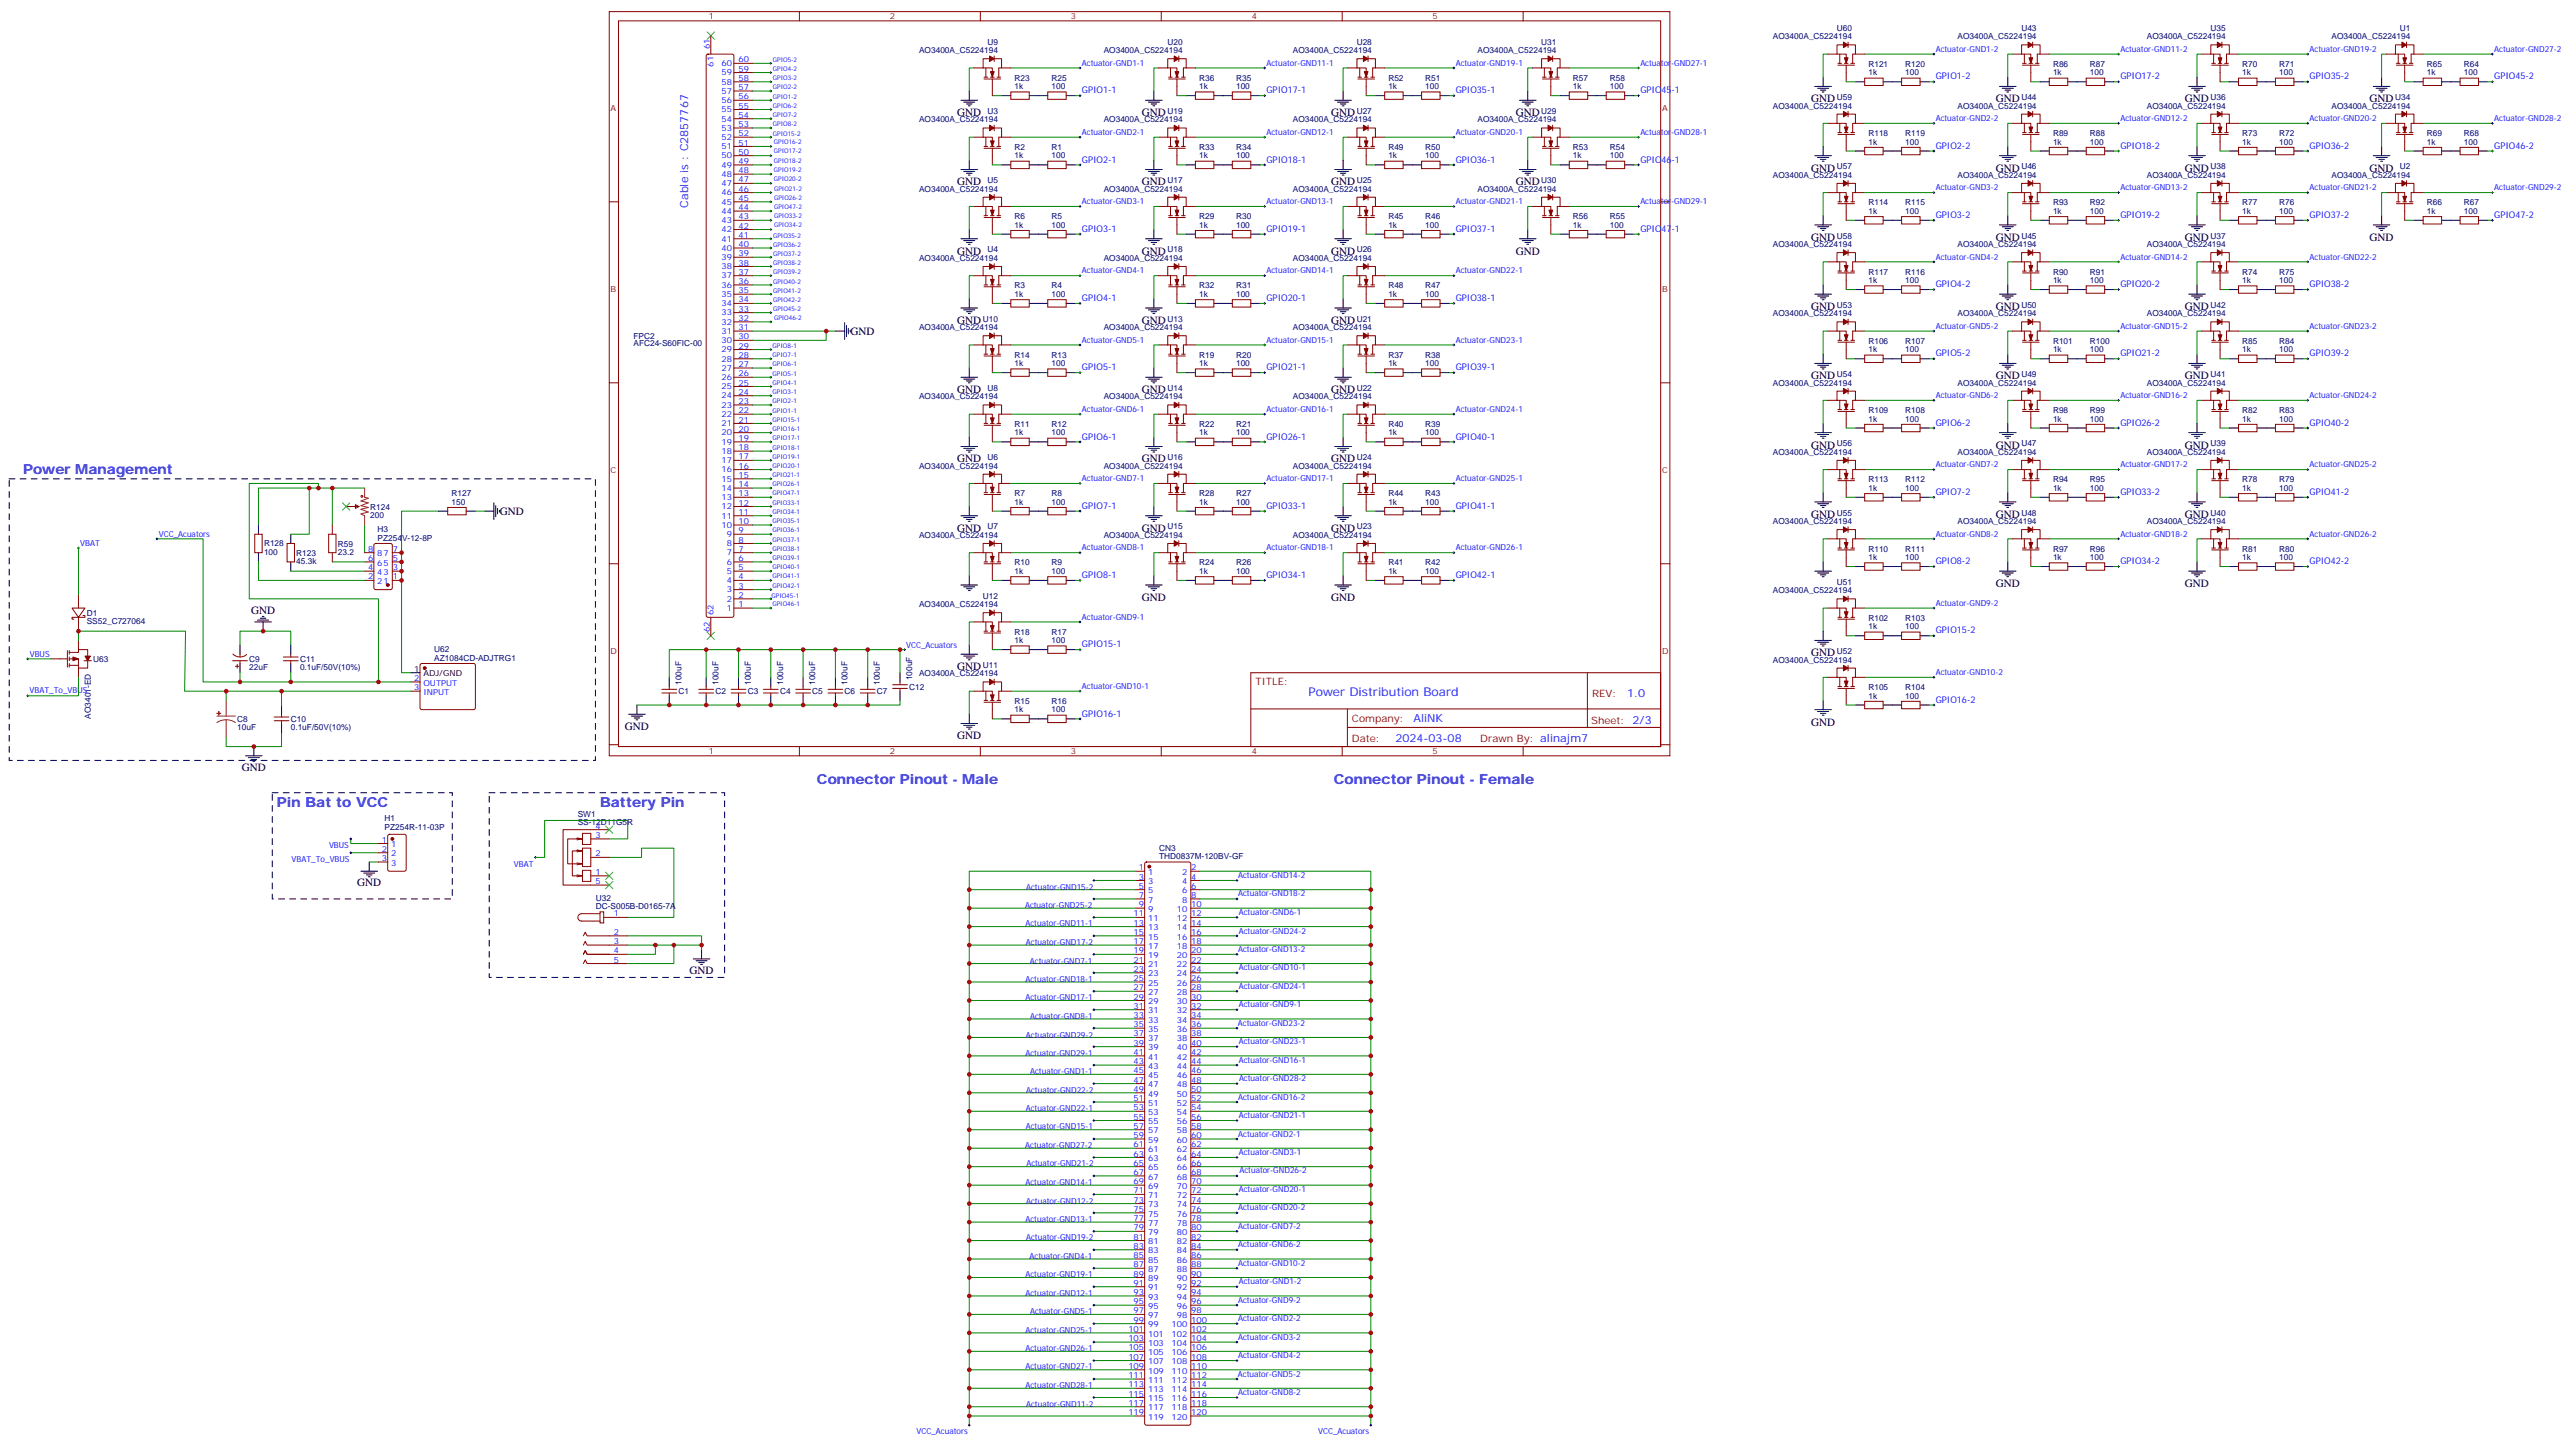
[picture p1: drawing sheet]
<svg xmlns="http://www.w3.org/2000/svg" width="984mm" height="553mm" viewBox="0 0 984 553" stroke-linecap="round" stroke-linejoin="round" font-family="sans-serif">
<defs><g id="words">
<g font-size="5.3" fill="#00f">
<text x="8.8" y="181.2">Power Management</text>
<text x="312.2" y="299.4">Connector Pinout - Male</text>
<text x="509.8" y="299.4">Connector Pinout - Female</text>
<text x="105.8" y="308.2">Pin Bat to VCC</text>
<text x="229.3" y="308.2">Battery Pin</text>
</g>
<text font-size="4.6" fill="#00f" x="500.1" y="266.1">Power Distribution Board</text>
<g font-size="4.2">
<text x="692.1" y="39.1">GND</text>
<text x="762.7" y="39.1">GND</text>
<text x="835" y="39.1">GND</text>
<text x="905.6" y="39.1">GND</text>
<text x="365.8" y="44.4">GND</text>
<text x="436.4" y="44.4">GND</text>
<text x="508.7" y="44.4">GND</text>
<text x="579.3" y="44.4">GND</text>
<text x="692.1" y="65.6">GND</text>
<text x="762.7" y="65.6">GND</text>
<text x="835" y="65.6">GND</text>
<text x="905.6" y="65.6">GND</text>
<text x="365.8" y="70.9">GND</text>
<text x="436.4" y="70.9">GND</text>
<text x="508.7" y="70.9">GND</text>
<text x="579.3" y="70.9">GND</text>
<text x="692.1" y="92">GND</text>
<text x="762.7" y="92">GND</text>
<text x="835" y="92">GND</text>
<text x="905.6" y="92">GND</text>
<text x="365.8" y="97.3">GND</text>
<text x="436.4" y="97.3">GND</text>
<text x="508.7" y="97.3">GND</text>
<text x="579.3" y="97.3">GND</text>
<text x="692.1" y="118.5">GND</text>
<text x="762.7" y="118.5">GND</text>
<text x="835" y="118.5">GND</text>
<text x="365.8" y="123.8">GND</text>
<text x="436.4" y="123.8">GND</text>
<text x="508.7" y="123.8">GND</text>
<text x="325.1" y="127.9">GND</text>
<text x="692.1" y="144.9">GND</text>
<text x="762.7" y="144.9">GND</text>
<text x="835" y="144.9">GND</text>
<text x="365.8" y="150.2">GND</text>
<text x="436.4" y="150.2">GND</text>
<text x="508.7" y="150.2">GND</text>
<text x="692.1" y="171.4">GND</text>
<text x="762.7" y="171.4">GND</text>
<text x="835" y="171.4">GND</text>
<text x="365.8" y="176.7">GND</text>
<text x="436.4" y="176.7">GND</text>
<text x="508.7" y="176.7">GND</text>
<text x="191" y="196.7">GND</text>
<text x="692.1" y="197.9">GND</text>
<text x="762.7" y="197.9">GND</text>
<text x="835" y="197.9">GND</text>
<text x="365.8" y="203.1">GND</text>
<text x="436.4" y="203.1">GND</text>
<text x="508.7" y="203.1">GND</text>
<text x="762.7" y="224.3">GND</text>
<text x="835" y="224.3">GND</text>
<text x="436.4" y="229.6">GND</text>
<text x="508.7" y="229.6">GND</text>
<text x="96" y="234.5">GND</text>
<text x="692.1" y="250.8">GND</text>
<text x="365.8" y="256.1">GND</text>
<text x="238.8" y="279">GND</text>
<text x="692.1" y="277.2">GND</text>
<text x="365.8" y="282.5">GND</text>
<text x="92.4" y="294.4">GND</text>
<text x="136.5" y="338.5">GND</text>
<text x="263.5" y="372">GND</text>
</g>
<g font-size="4.2" fill="#00f">
<text x="263" y="79.4" transform="rotate(-90 263 79.4)">Cable is : C2857767</text>
<text x="621.8" y="266.3">1.0</text>
<text x="540.2" y="275.9">AliNK</text>
<text x="533.3" y="283.7">2024-03-08</text>
</g>
<g font-size="3.9" fill="#800">
<text x="479.8" y="261.6">TITLE:</text>
<text x="608.4" y="266.3">REV:</text>
<text x="516.7" y="275.8">Company:</text>
<text x="608.1" y="276.4">Sheet: 2/3</text>
<text x="516.7" y="283.5">Date:</text>
<text x="565.7" y="283.6">Drawn By: alinajm7</text>
</g>
<g font-size="3.5" fill="#00f">
<text x="413.5" y="35.7">GPIO1-1</text>
<text x="484" y="35.7">GPIO17-1</text>
<text x="556.3" y="35.7">GPIO35-1</text>
<text x="626.9" y="35.7">GPIO45-1</text>
<text x="739.8" y="30.4">GPIO1-2</text>
<text x="810.3" y="30.4">GPIO17-2</text>
<text x="882.6" y="30.4">GPIO35-2</text>
<text x="953.2" y="30.4">GPIO45-2</text>
<text x="739.8" y="56.8">GPIO2-2</text>
<text x="810.3" y="56.8">GPIO18-2</text>
<text x="882.6" y="56.8">GPIO36-2</text>
<text x="953.2" y="56.8">GPIO46-2</text>
<text x="413.5" y="62.1">GPIO2-1</text>
<text x="484" y="62.1">GPIO18-1</text>
<text x="556.3" y="62.1">GPIO36-1</text>
<text x="626.9" y="62.1">GPIO46-1</text>
<text x="739.8" y="83.3">GPIO3-2</text>
<text x="810.3" y="83.3">GPIO19-2</text>
<text x="882.6" y="83.3">GPIO37-2</text>
<text x="953.2" y="83.3">GPIO47-2</text>
<text x="413.5" y="88.6">GPIO3-1</text>
<text x="484" y="88.6">GPIO19-1</text>
<text x="556.3" y="88.6">GPIO37-1</text>
<text x="626.9" y="88.6">GPIO47-1</text>
<text x="739.8" y="109.7">GPIO4-2</text>
<text x="810.3" y="109.7">GPIO20-2</text>
<text x="882.6" y="109.7">GPIO38-2</text>
<text x="413.5" y="115">GPIO4-1</text>
<text x="484" y="115">GPIO20-1</text>
<text x="556.3" y="115">GPIO38-1</text>
<text x="739.8" y="136.2">GPIO5-2</text>
<text x="810.3" y="136.2">GPIO21-2</text>
<text x="882.6" y="136.2">GPIO39-2</text>
<text x="413.5" y="141.5">GPIO5-1</text>
<text x="484" y="141.5">GPIO21-1</text>
<text x="556.3" y="141.5">GPIO39-1</text>
<text x="413.5" y="168">GPIO6-1</text>
<text x="484" y="168">GPIO26-1</text>
<text x="556.3" y="168">GPIO40-1</text>
<text x="739.8" y="162.7">GPIO6-2</text>
<text x="810.3" y="162.7">GPIO26-2</text>
<text x="882.6" y="162.7">GPIO40-2</text>
<text x="739.8" y="189.1">GPIO7-2</text>
<text x="810.3" y="189.1">GPIO33-2</text>
<text x="882.6" y="189.1">GPIO41-2</text>
<text x="413.5" y="194.4">GPIO7-1</text>
<text x="484" y="194.4">GPIO33-1</text>
<text x="556.3" y="194.4">GPIO41-1</text>
<text x="739.8" y="215.6">GPIO8-2</text>
<text x="810.3" y="215.6">GPIO34-2</text>
<text x="882.6" y="215.6">GPIO42-2</text>
<text x="413.5" y="220.9">GPIO8-1</text>
<text x="484" y="220.9">GPIO34-1</text>
<text x="556.3" y="220.9">GPIO42-1</text>
<text x="739.8" y="242">GPIO15-2</text>
<text x="413.5" y="247.3">GPIO15-1</text>
<text x="739.8" y="268.5">GPIO16-2</text>
<text x="413.5" y="273.8">GPIO16-1</text>
</g>
<g font-size="3.2" fill="#800">
<text x="270.9" y="7.4">1</text>
<text x="340.1" y="7.4">2</text>
<text x="409.2" y="7.4">3</text>
<text x="478.4" y="7.4">4</text>
<text x="547.5" y="7.4">5</text>
<text x="233.4" y="42.5">A</text>
<text x="635.2" y="42.5">A</text>
<text x="233.4" y="111.7">B</text>
<text x="635.2" y="111.7">B</text>
<text x="233.4" y="180.8">C</text>
<text x="635.2" y="180.8">C</text>
<text x="233.4" y="250">D</text>
<text x="635.2" y="250">D</text>
<text x="270.9" y="288.3">1</text>
<text x="340.1" y="288.3">2</text>
<text x="409.2" y="288.3">3</text>
<text x="478.4" y="288.3">4</text>
<text x="547.5" y="288.3">5</text>
</g>
<g font-size="3.2" fill="#000080">
<text x="701.9" y="11.8">U60</text>
<text x="772.5" y="11.8">U43</text>
<text x="844.8" y="11.8">U35</text>
<text x="917.1" y="11.8">U1</text>
<text x="377.4" y="17.1">U9</text>
<text x="446.2" y="17.1">U20</text>
<text x="518.5" y="17.1">U28</text>
<text x="589" y="17.1">U31</text>
<text x="677.6" y="15">AO3400A_C5224194</text>
<text x="748.1" y="15">AO3400A_C5224194</text>
<text x="820.4" y="15">AO3400A_C5224194</text>
<text x="891" y="15">AO3400A_C5224194</text>
<text x="351.3" y="20.3">AO3400A_C5224194</text>
<text x="421.8" y="20.3">AO3400A_C5224194</text>
<text x="494.1" y="20.3">AO3400A_C5224194</text>
<text x="564.7" y="20.3">AO3400A_C5224194</text>
<text x="714" y="28.8">1k</text>
<text x="714" y="25.6">R121</text>
<text x="728.1" y="28.8">100</text>
<text x="728.1" y="25.6">R120</text>
<text x="784.6" y="28.8">1k</text>
<text x="784.6" y="25.6">R86</text>
<text x="798.7" y="28.8">100</text>
<text x="798.7" y="25.6">R87</text>
<text x="856.9" y="28.8">1k</text>
<text x="856.9" y="25.6">R70</text>
<text x="871" y="28.8">100</text>
<text x="871" y="25.6">R71</text>
<text x="927.5" y="28.8">1k</text>
<text x="927.5" y="25.6">R65</text>
<text x="941.6" y="28.8">100</text>
<text x="941.6" y="25.6">R64</text>
<text x="387.7" y="34.1">1k</text>
<text x="387.7" y="30.9">R23</text>
<text x="401.8" y="34.1">100</text>
<text x="401.8" y="30.9">R25</text>
<text x="458.3" y="34.1">1k</text>
<text x="458.3" y="30.9">R36</text>
<text x="472.4" y="34.1">100</text>
<text x="472.4" y="30.9">R35</text>
<text x="530.6" y="34.1">1k</text>
<text x="530.6" y="30.9">R52</text>
<text x="544.7" y="34.1">100</text>
<text x="544.7" y="30.9">R51</text>
<text x="601.1" y="34.1">1k</text>
<text x="601.1" y="30.9">R57</text>
<text x="615.3" y="34.1">100</text>
<text x="615.3" y="30.9">R58</text>
<text x="677.6" y="41.5">AO3400A_C5224194</text>
<text x="701.9" y="38.3">U59</text>
<text x="748.1" y="41.5">AO3400A_C5224194</text>
<text x="772.5" y="38.3">U44</text>
<text x="820.4" y="41.5">AO3400A_C5224194</text>
<text x="844.8" y="38.3">U36</text>
<text x="891" y="41.5">AO3400A_C5224194</text>
<text x="915.4" y="38.3">U34</text>
<text x="351.3" y="46.8">AO3400A_C5224194</text>
<text x="377.4" y="43.6">U3</text>
<text x="421.8" y="46.8">AO3400A_C5224194</text>
<text x="446.2" y="43.6">U19</text>
<text x="494.1" y="46.8">AO3400A_C5224194</text>
<text x="518.5" y="43.6">U27</text>
<text x="564.7" y="46.8">AO3400A_C5224194</text>
<text x="589" y="43.6">U29</text>
<text x="714" y="52">R118</text>
<text x="728.1" y="52">R119</text>
<text x="784.6" y="52">R89</text>
<text x="798.7" y="52">R88</text>
<text x="856.9" y="52">R73</text>
<text x="871" y="52">R72</text>
<text x="927.5" y="52">R69</text>
<text x="941.6" y="52">R68</text>
<text x="387.7" y="57.3">R2</text>
<text x="401.8" y="57.3">R1</text>
<text x="458.3" y="57.3">R33</text>
<text x="472.4" y="57.3">R34</text>
<text x="530.6" y="57.3">R49</text>
<text x="544.7" y="57.3">R50</text>
<text x="601.1" y="57.3">R53</text>
<text x="615.3" y="57.3">R54</text>
<text x="714" y="55.2">1k</text>
<text x="728.1" y="55.2">100</text>
<text x="784.6" y="55.2">1k</text>
<text x="798.7" y="55.2">100</text>
<text x="856.9" y="55.2">1k</text>
<text x="871" y="55.2">100</text>
<text x="927.5" y="55.2">1k</text>
<text x="941.6" y="55.2">100</text>
<text x="387.7" y="60.5">1k</text>
<text x="401.8" y="60.5">100</text>
<text x="458.3" y="60.5">1k</text>
<text x="472.4" y="60.5">100</text>
<text x="530.6" y="60.5">1k</text>
<text x="544.7" y="60.5">100</text>
<text x="601.1" y="60.5">1k</text>
<text x="615.3" y="60.5">100</text>
<text x="701.9" y="64.7">U57</text>
<text x="772.5" y="64.7">U46</text>
<text x="844.8" y="64.7">U38</text>
<text x="917.1" y="64.7">U2</text>
<text x="377.4" y="70">U5</text>
<text x="446.2" y="70">U17</text>
<text x="518.5" y="70">U25</text>
<text x="589" y="70">U30</text>
<text x="677.6" y="67.9">AO3400A_C5224194</text>
<text x="748.1" y="67.9">AO3400A_C5224194</text>
<text x="820.4" y="67.9">AO3400A_C5224194</text>
<text x="891" y="67.9">AO3400A_C5224194</text>
<text x="351.3" y="73.2">AO3400A_C5224194</text>
<text x="421.8" y="73.2">AO3400A_C5224194</text>
<text x="494.1" y="73.2">AO3400A_C5224194</text>
<text x="564.7" y="73.2">AO3400A_C5224194</text>
<text x="387.7" y="83.8">R6</text>
<text x="401.8" y="83.8">R5</text>
<text x="458.3" y="83.8">R29</text>
<text x="472.4" y="83.8">R30</text>
<text x="530.6" y="83.8">R45</text>
<text x="544.7" y="83.8">R46</text>
<text x="601.1" y="83.8">R56</text>
<text x="615.3" y="83.8">R55</text>
<text x="714" y="81.7">1k</text>
<text x="714" y="78.5">R114</text>
<text x="728.1" y="81.7">100</text>
<text x="728.1" y="78.5">R115</text>
<text x="784.6" y="81.7">1k</text>
<text x="784.6" y="78.5">R93</text>
<text x="798.7" y="81.7">100</text>
<text x="798.7" y="78.5">R92</text>
<text x="856.9" y="81.7">1k</text>
<text x="856.9" y="78.5">R77</text>
<text x="871" y="81.7">100</text>
<text x="871" y="78.5">R76</text>
<text x="927.5" y="81.7">1k</text>
<text x="927.5" y="78.5">R66</text>
<text x="941.6" y="81.7">100</text>
<text x="941.6" y="78.5">R67</text>
<text x="387.7" y="87">1k</text>
<text x="401.8" y="87">100</text>
<text x="458.3" y="87">1k</text>
<text x="472.4" y="87">100</text>
<text x="530.6" y="87">1k</text>
<text x="544.7" y="87">100</text>
<text x="601.1" y="87">1k</text>
<text x="615.3" y="87">100</text>
<text x="677.6" y="94.4">AO3400A_C5224194</text>
<text x="701.9" y="91.2">U58</text>
<text x="748.1" y="94.4">AO3400A_C5224194</text>
<text x="772.5" y="91.2">U45</text>
<text x="820.4" y="94.4">AO3400A_C5224194</text>
<text x="844.8" y="91.2">U37</text>
<text x="351.3" y="99.7">AO3400A_C5224194</text>
<text x="377.4" y="96.5">U4</text>
<text x="421.8" y="99.7">AO3400A_C5224194</text>
<text x="446.2" y="96.5">U18</text>
<text x="494.1" y="99.7">AO3400A_C5224194</text>
<text x="518.5" y="96.5">U26</text>
<text x="714" y="104.9">R117</text>
<text x="728.1" y="104.9">R116</text>
<text x="784.6" y="104.9">R90</text>
<text x="798.7" y="104.9">R91</text>
<text x="856.9" y="104.9">R74</text>
<text x="871" y="104.9">R75</text>
<text x="387.7" y="113.5">1k</text>
<text x="387.7" y="110.2">R3</text>
<text x="401.8" y="113.5">100</text>
<text x="401.8" y="110.2">R4</text>
<text x="458.3" y="113.5">1k</text>
<text x="458.3" y="110.2">R32</text>
<text x="472.4" y="113.5">100</text>
<text x="472.4" y="110.2">R31</text>
<text x="530.6" y="113.5">1k</text>
<text x="530.6" y="110.2">R48</text>
<text x="544.7" y="113.5">100</text>
<text x="544.7" y="110.2">R47</text>
<text x="714" y="108.2">1k</text>
<text x="728.1" y="108.2">100</text>
<text x="784.6" y="108.2">1k</text>
<text x="798.7" y="108.2">100</text>
<text x="856.9" y="108.2">1k</text>
<text x="871" y="108.2">100</text>
<text x="701.9" y="117.6">U53</text>
<text x="772.5" y="117.6">U50</text>
<text x="844.8" y="117.6">U42</text>
<text x="375.6" y="122.9">U10</text>
<text x="446.2" y="122.9">U13</text>
<text x="518.5" y="122.9">U21</text>
<text x="677.6" y="120.9">AO3400A_C5224194</text>
<text x="748.1" y="120.9">AO3400A_C5224194</text>
<text x="820.4" y="120.9">AO3400A_C5224194</text>
<text x="242.1" y="129.4">FPC2</text>
<text x="351.3" y="126.2">AO3400A_C5224194</text>
<text x="421.8" y="126.2">AO3400A_C5224194</text>
<text x="494.1" y="126.2">AO3400A_C5224194</text>
<text x="714" y="131.4">R106</text>
<text x="728.1" y="131.4">R107</text>
<text x="784.6" y="131.4">R101</text>
<text x="798.7" y="131.4">R100</text>
<text x="856.9" y="131.4">R85</text>
<text x="871" y="131.4">R84</text>
<text x="242.1" y="132.4">AFC24-S60FIC-00</text>
<text x="387.7" y="136.7">R14</text>
<text x="401.8" y="136.7">R13</text>
<text x="458.3" y="136.7">R19</text>
<text x="472.4" y="136.7">R20</text>
<text x="530.6" y="136.7">R37</text>
<text x="544.7" y="136.7">R38</text>
<text x="714" y="134.6">1k</text>
<text x="728.1" y="134.6">100</text>
<text x="784.6" y="134.6">1k</text>
<text x="798.7" y="134.6">100</text>
<text x="856.9" y="134.6">1k</text>
<text x="871" y="134.6">100</text>
<text x="387.7" y="139.9">1k</text>
<text x="401.8" y="139.9">100</text>
<text x="458.3" y="139.9">1k</text>
<text x="472.4" y="139.9">100</text>
<text x="530.6" y="139.9">1k</text>
<text x="544.7" y="139.9">100</text>
<text x="377.4" y="149.4">U8</text>
<text x="446.2" y="149.4">U14</text>
<text x="518.5" y="149.4">U22</text>
<text x="677.6" y="147.3">AO3400A_C5224194</text>
<text x="701.9" y="144.1">U54</text>
<text x="748.1" y="147.3">AO3400A_C5224194</text>
<text x="772.5" y="144.1">U49</text>
<text x="820.4" y="147.3">AO3400A_C5224194</text>
<text x="844.8" y="144.1">U41</text>
<text x="351.3" y="152.6">AO3400A_C5224194</text>
<text x="421.8" y="152.6">AO3400A_C5224194</text>
<text x="494.1" y="152.6">AO3400A_C5224194</text>
<text x="714" y="161.1">1k</text>
<text x="714" y="157.9">R109</text>
<text x="728.1" y="161.1">100</text>
<text x="728.1" y="157.9">R108</text>
<text x="784.6" y="161.1">1k</text>
<text x="784.6" y="157.9">R98</text>
<text x="798.7" y="161.1">100</text>
<text x="798.7" y="157.9">R99</text>
<text x="856.9" y="161.1">1k</text>
<text x="856.9" y="157.9">R82</text>
<text x="871" y="161.1">100</text>
<text x="871" y="157.9">R83</text>
<text x="387.7" y="166.4">1k</text>
<text x="387.7" y="163.1">R11</text>
<text x="401.8" y="166.4">100</text>
<text x="401.8" y="163.1">R12</text>
<text x="458.3" y="166.4">1k</text>
<text x="458.3" y="163.1">R22</text>
<text x="472.4" y="166.4">100</text>
<text x="472.4" y="163.1">R21</text>
<text x="530.6" y="166.4">1k</text>
<text x="530.6" y="163.1">R40</text>
<text x="544.7" y="166.4">100</text>
<text x="544.7" y="163.1">R39</text>
<text x="677.6" y="173.8">AO3400A_C5224194</text>
<text x="701.9" y="170.6">U56</text>
<text x="748.1" y="173.8">AO3400A_C5224194</text>
<text x="772.5" y="170.6">U47</text>
<text x="820.4" y="173.8">AO3400A_C5224194</text>
<text x="844.8" y="170.6">U39</text>
<text x="351.3" y="179.1">AO3400A_C5224194</text>
<text x="377.4" y="175.8">U6</text>
<text x="421.8" y="179.1">AO3400A_C5224194</text>
<text x="446.2" y="175.8">U16</text>
<text x="494.1" y="179.1">AO3400A_C5224194</text>
<text x="518.5" y="175.8">U24</text>
<text x="714" y="184.3">R113</text>
<text x="728.1" y="184.3">R112</text>
<text x="784.6" y="184.3">R94</text>
<text x="798.7" y="184.3">R95</text>
<text x="856.9" y="184.3">R78</text>
<text x="871" y="184.3">R79</text>
<text x="172.5" y="189.7">R127</text>
<text x="387.7" y="189.6">R7</text>
<text x="401.8" y="189.6">R8</text>
<text x="458.3" y="189.6">R28</text>
<text x="472.4" y="189.6">R27</text>
<text x="530.6" y="189.6">R44</text>
<text x="544.7" y="189.6">R43</text>
<text x="714" y="187.5">1k</text>
<text x="728.1" y="187.5">100</text>
<text x="784.6" y="187.5">1k</text>
<text x="798.7" y="187.5">100</text>
<text x="856.9" y="187.5">1k</text>
<text x="871" y="187.5">100</text>
<text x="141.5" y="197.9">200</text>
<text x="141.5" y="194.7">R124</text>
<text x="172.5" y="192.8">150</text>
<text x="387.7" y="192.8">1k</text>
<text x="401.8" y="192.8">100</text>
<text x="458.3" y="192.8">1k</text>
<text x="472.4" y="192.8">100</text>
<text x="530.6" y="192.8">1k</text>
<text x="544.7" y="192.8">100</text>
<text x="701.9" y="197">U55</text>
<text x="772.5" y="197">U48</text>
<text x="844.8" y="197">U40</text>
<text x="144.3" y="203.4">H3</text>
<text x="377.4" y="202.3">U7</text>
<text x="446.2" y="202.3">U15</text>
<text x="518.5" y="202.3">U23</text>
<text x="677.6" y="200.2">AO3400A_C5224194</text>
<text x="748.1" y="200.2">AO3400A_C5224194</text>
<text x="820.4" y="200.2">AO3400A_C5224194</text>
<text x="100.9" y="208.8">R128</text>
<text x="129.1" y="208.8">R59</text>
<text x="144.3" y="206.6">PZ254V-12-8P</text>
<text x="351.3" y="205.5">AO3400A_C5224194</text>
<text x="421.8" y="205.5">AO3400A_C5224194</text>
<text x="494.1" y="205.5">AO3400A_C5224194</text>
<text x="100.9" y="212">100</text>
<text x="113.2" y="215.5">45.3k</text>
<text x="113.2" y="212.3">R123</text>
<text x="129.1" y="211.9">23.2</text>
<text x="714" y="214">1k</text>
<text x="714" y="210.8">R110</text>
<text x="728.1" y="214">100</text>
<text x="728.1" y="210.8">R111</text>
<text x="784.6" y="214">1k</text>
<text x="784.6" y="210.8">R97</text>
<text x="798.7" y="214">100</text>
<text x="798.7" y="210.8">R96</text>
<text x="856.9" y="214">1k</text>
<text x="856.9" y="210.8">R81</text>
<text x="871" y="214">100</text>
<text x="871" y="210.8">R80</text>
<text x="387.7" y="219.3">1k</text>
<text x="387.7" y="216.1">R10</text>
<text x="401.8" y="219.3">100</text>
<text x="401.8" y="216.1">R9</text>
<text x="458.3" y="219.3">1k</text>
<text x="458.3" y="216.1">R24</text>
<text x="472.4" y="219.3">100</text>
<text x="472.4" y="216.1">R26</text>
<text x="530.6" y="219.3">1k</text>
<text x="530.6" y="216.1">R41</text>
<text x="544.7" y="219.3">100</text>
<text x="544.7" y="216.1">R42</text>
<text x="677.6" y="226.7">AO3400A_C5224194</text>
<text x="701.9" y="223.5">U51</text>
<text x="351.3" y="232">AO3400A_C5224194</text>
<text x="375.6" y="228.8">U12</text>
<text x="33.2" y="238.4">SS52_C727064</text>
<text x="33.2" y="235.2">D1</text>
<text x="714" y="237.2">R102</text>
<text x="728.1" y="237.2">R103</text>
<text x="387.7" y="245.7">1k</text>
<text x="387.7" y="242.5">R18</text>
<text x="401.8" y="245.7">100</text>
<text x="401.8" y="242.5">R17</text>
<text x="714" y="240.5">1k</text>
<text x="728.1" y="240.5">100</text>
<text x="166" y="249.2">U62</text>
<text x="701.9" y="249.9">U52</text>
<text x="35.6" y="252.9">U63</text>
<text x="95.2" y="256.1">22uF</text>
<text x="95.2" y="252.9">C9</text>
<text x="114.7" y="256.1">0.1uF/50V(10%)</text>
<text x="114.7" y="252.9">C11</text>
<text x="166" y="252.4">AZ1084CD-ADJTRG1</text>
<text x="375.6" y="255.2">U11</text>
<text x="677.6" y="253.2">AO3400A_C5224194</text>
<text x="260.4" y="261.7" transform="rotate(-90 260.4 261.7)">100uF</text>
<text x="274.5" y="261.7" transform="rotate(-90 274.5 261.7)">100uF</text>
<text x="286.9" y="261.7" transform="rotate(-90 286.9 261.7)">100uF</text>
<text x="299.2" y="261.7" transform="rotate(-90 299.2 261.7)">100uF</text>
<text x="311.6" y="261.7" transform="rotate(-90 311.6 261.7)">100uF</text>
<text x="323.9" y="261.7" transform="rotate(-90 323.9 261.7)">100uF</text>
<text x="336.3" y="261.7" transform="rotate(-90 336.3 261.7)">100uF</text>
<text x="347.5" y="263.5">C12</text>
<text x="348.6" y="259.9" transform="rotate(-90 348.6 259.9)">100uF</text>
<text x="351.3" y="258.4">AO3400A_C5224194</text>
<text x="714" y="263.7">R105</text>
<text x="728.1" y="263.7">R104</text>
<text x="259.3" y="265.2">C1</text>
<text x="273.4" y="265.2">C2</text>
<text x="285.8" y="265.2">C3</text>
<text x="298.1" y="265.2">C4</text>
<text x="310.4" y="265.2">C5</text>
<text x="322.8" y="265.2">C6</text>
<text x="335.1" y="265.2">C7</text>
<text x="387.7" y="269">R15</text>
<text x="401.8" y="269">R16</text>
<text x="714" y="266.9">1k</text>
<text x="728.1" y="266.9">100</text>
<text x="34.6" y="274.6" transform="rotate(-90 34.6 274.6)">AO3401-ED</text>
<text x="90.7" y="275.8">C8</text>
<text x="111.1" y="275.8">C10</text>
<text x="387.7" y="272.2">1k</text>
<text x="401.8" y="272.2">100</text>
<text x="90.7" y="279">10uF</text>
<text x="111.1" y="279">0.1uF/50V(10%)</text>
<text x="147" y="317.2">PZ254R-11-03P</text>
<text x="147" y="313.8">H1</text>
<text x="220.8" y="315.2">SS-12D11G5R</text>
<text x="220.8" y="312">SW1</text>
<text x="443" y="328.3">THD0837M-120BV-GF</text>
<text x="443" y="325.1">CN3</text>
<text x="227.7" y="347.3">DC-S005B-D0165-7A</text>
<text x="227.7" y="344.2">U32</text>
</g>
<g font-size="3.2" fill="#00f">
<text x="271.3" y="18.9" transform="rotate(-90 271.3 18.9)">61</text>
<text x="282.2" y="23.8">60</text>
<text x="739.8" y="19.8">Actuator-GND1-2</text>
<text x="810.3" y="19.8">Actuator-GND11-2</text>
<text x="882.6" y="19.8">Actuator-GND19-2</text>
<text x="953.2" y="19.8">Actuator-GND27-2</text>
<text x="272.7" y="25.4" transform="rotate(-90 272.7 25.4)">61</text>
<text x="275.7" y="28.8">59</text>
<text x="275.7" y="25.3">60</text>
<text x="282.2" y="27.4">59</text>
<text x="413.5" y="25.1">Actuator-GND1-1</text>
<text x="484" y="25.1">Actuator-GND11-1</text>
<text x="556.3" y="25.1">Actuator-GND19-1</text>
<text x="626.9" y="25.1">Actuator-GND27-1</text>
<text x="275.7" y="35.8">57</text>
<text x="275.7" y="32.3">58</text>
<text x="282.2" y="34.4">57</text>
<text x="282.2" y="30.9">58</text>
<text x="275.7" y="39.4">56</text>
<text x="282.2" y="41.5">55</text>
<text x="282.2" y="38">56</text>
<text x="275.7" y="46.4">54</text>
<text x="275.7" y="42.9">55</text>
<text x="282.2" y="45">54</text>
<text x="739.8" y="46.2">Actuator-GND2-2</text>
<text x="810.3" y="46.2">Actuator-GND12-2</text>
<text x="882.6" y="46.2">Actuator-GND20-2</text>
<text x="953.2" y="46.2">Actuator-GND28-2</text>
<text x="275.7" y="53.5">52</text>
<text x="275.7" y="50">53</text>
<text x="282.2" y="52.1">52</text>
<text x="282.2" y="48.5">53</text>
<text x="413.5" y="51.5">Actuator-GND2-1</text>
<text x="484" y="51.5">Actuator-GND12-1</text>
<text x="556.3" y="51.5">Actuator-GND20-1</text>
<text x="626.9" y="51.5">Actuator-GND28-1</text>
<text x="275.7" y="57">51</text>
<text x="282.2" y="59.1">50</text>
<text x="282.2" y="55.6">51</text>
<text x="275.7" y="64.1">49</text>
<text x="275.7" y="60.5">50</text>
<text x="282.2" y="62.7">49</text>
<text x="275.7" y="71.1">47</text>
<text x="275.7" y="67.6">48</text>
<text x="282.2" y="69.7">47</text>
<text x="282.2" y="66.2">48</text>
<text x="275.7" y="74.6">46</text>
<text x="282.2" y="76.8">45</text>
<text x="282.2" y="73.2">46</text>
<text x="413.5" y="78">Actuator-GND3-1</text>
<text x="484" y="78">Actuator-GND13-1</text>
<text x="556.3" y="78">Actuator-GND21-1</text>
<text x="626.9" y="78">Actuator-GND29-1</text>
<text x="739.8" y="72.7">Actuator-GND3-2</text>
<text x="810.3" y="72.7">Actuator-GND13-2</text>
<text x="882.6" y="72.7">Actuator-GND21-2</text>
<text x="953.2" y="72.7">Actuator-GND29-2</text>
<text x="275.7" y="81.7">44</text>
<text x="275.7" y="78.2">45</text>
<text x="282.2" y="83.8">43</text>
<text x="282.2" y="80.3">44</text>
<text x="275.7" y="88.8">42</text>
<text x="275.7" y="85.2">43</text>
<text x="282.2" y="87.3">42</text>
<text x="275.7" y="95.8">40</text>
<text x="275.7" y="92.3">41</text>
<text x="282.2" y="94.4">40</text>
<text x="282.2" y="90.9">41</text>
<text x="275.7" y="99.3">39</text>
<text x="282.2" y="101.5">38</text>
<text x="282.2" y="97.9">39</text>
<text x="739.8" y="99.2">Actuator-GND4-2</text>
<text x="810.3" y="99.2">Actuator-GND14-2</text>
<text x="882.6" y="99.2">Actuator-GND22-2</text>
<text x="275.7" y="106.4">37</text>
<text x="275.7" y="102.9">38</text>
<text x="282.2" y="105">37</text>
<text x="413.5" y="104.5">Actuator-GND4-1</text>
<text x="484" y="104.5">Actuator-GND14-1</text>
<text x="556.3" y="104.5">Actuator-GND22-1</text>
<text x="275.7" y="113.5">35</text>
<text x="275.7" y="109.9">36</text>
<text x="282.2" y="112">35</text>
<text x="282.2" y="108.5">36</text>
<text x="275.7" y="117">34</text>
<text x="282.2" y="119.1">33</text>
<text x="282.2" y="115.6">34</text>
<text x="275.7" y="124">32</text>
<text x="275.7" y="120.5">33</text>
<text x="282.2" y="122.6">32</text>
<text x="739.8" y="125.6">Actuator-GND5-2</text>
<text x="810.3" y="125.6">Actuator-GND15-2</text>
<text x="882.6" y="125.6">Actuator-GND23-2</text>
<text x="275.7" y="131.1">30</text>
<text x="275.7" y="127.6">31</text>
<text x="282.2" y="129.7">30</text>
<text x="282.2" y="126.2">31</text>
<text x="413.5" y="130.9">Actuator-GND5-1</text>
<text x="484" y="130.9">Actuator-GND15-1</text>
<text x="556.3" y="130.9">Actuator-GND23-1</text>
<text x="275.7" y="134.6">29</text>
<text x="282.2" y="136.7">28</text>
<text x="282.2" y="133.2">29</text>
<text x="275.7" y="141.7">27</text>
<text x="275.7" y="138.1">28</text>
<text x="282.2" y="143.8">26</text>
<text x="282.2" y="140.3">27</text>
<text x="275.7" y="148.7">25</text>
<text x="275.7" y="145.2">26</text>
<text x="282.2" y="147.3">25</text>
<text x="275.7" y="155.8">23</text>
<text x="275.7" y="152.3">24</text>
<text x="282.2" y="154.4">23</text>
<text x="282.2" y="150.8">24</text>
<text x="739.8" y="152.1">Actuator-GND6-2</text>
<text x="810.3" y="152.1">Actuator-GND16-2</text>
<text x="882.6" y="152.1">Actuator-GND24-2</text>
<text x="275.7" y="159.3">22</text>
<text x="282.2" y="161.4">21</text>
<text x="282.2" y="157.9">22</text>
<text x="413.5" y="157.4">Actuator-GND6-1</text>
<text x="484" y="157.4">Actuator-GND16-1</text>
<text x="556.3" y="157.4">Actuator-GND24-1</text>
<text x="275.7" y="166.4">20</text>
<text x="275.7" y="162.8">21</text>
<text x="282.2" y="165">20</text>
<text x="275.7" y="173.4">18</text>
<text x="275.7" y="169.9">19</text>
<text x="282.2" y="172">18</text>
<text x="282.2" y="168.5">19</text>
<text x="275.7" y="177">17</text>
<text x="282.2" y="179.1">16</text>
<text x="282.2" y="175.5">17</text>
<text x="739.8" y="178.5">Actuator-GND7-2</text>
<text x="810.3" y="178.5">Actuator-GND17-2</text>
<text x="882.6" y="178.5">Actuator-GND25-2</text>
<text x="275.7" y="184">15</text>
<text x="275.7" y="180.5">16</text>
<text x="282.2" y="182.6">15</text>
<text x="413.5" y="183.8">Actuator-GND7-1</text>
<text x="484" y="183.8">Actuator-GND17-1</text>
<text x="556.3" y="183.8">Actuator-GND25-1</text>
<text x="275.7" y="191.1">13</text>
<text x="275.7" y="187.5">14</text>
<text x="282.2" y="189.7">13</text>
<text x="282.2" y="186.1">14</text>
<text x="275.7" y="194.6">12</text>
<text x="282.2" y="196.7">11</text>
<text x="282.2" y="193.2">12</text>
<text x="275.7" y="201.6">10</text>
<text x="275.7" y="198.1">11</text>
<text x="282.2" y="203.8">9</text>
<text x="282.2" y="200.2">10</text>
<text x="30.7" y="208.5">VBAT</text>
<text x="60.7" y="205">VCC_Acuators</text>
<text x="277.7" y="208.7">8</text>
<text x="277.7" y="205.2">9</text>
<text x="282.2" y="207.3">8</text>
<text x="739.8" y="205">Actuator-GND8-2</text>
<text x="810.3" y="205">Actuator-GND18-2</text>
<text x="882.6" y="205">Actuator-GND26-2</text>
<text x="140.7" y="210.8">8</text>
<text x="140.7" y="214.3">6</text>
<text x="144.2" y="212.6">87</text>
<text x="150.1" y="214.3">5</text>
<text x="150.1" y="210.8">7</text>
<text x="277.7" y="215.8">6</text>
<text x="277.7" y="212.2">7</text>
<text x="282.2" y="214.3">6</text>
<text x="282.2" y="210.8">7</text>
<text x="413.5" y="210.3">Actuator-GND8-1</text>
<text x="484" y="210.3">Actuator-GND18-1</text>
<text x="556.3" y="210.3">Actuator-GND26-1</text>
<text x="140.7" y="217.9">4</text>
<text x="140.7" y="221.4">2</text>
<text x="144.2" y="216.1">65</text>
<text x="144.2" y="219.6">43</text>
<text x="150.1" y="221.4">1</text>
<text x="150.1" y="217.9">3</text>
<text x="277.7" y="219.3">5</text>
<text x="282.2" y="221.4">4</text>
<text x="282.2" y="217.9">5</text>
<text x="144.2" y="223.2">21</text>
<text x="277.7" y="226.3">3</text>
<text x="277.7" y="222.8">4</text>
<text x="282.2" y="224.9">3</text>
<text x="277.7" y="233.4">1</text>
<text x="277.7" y="229.9">2</text>
<text x="282.2" y="232">1</text>
<text x="282.2" y="228.5">2</text>
<text x="739.8" y="231.5">Actuator-GND9-2</text>
<text x="272.7" y="235.2" transform="rotate(-90 272.7 235.2)">62</text>
<text x="413.5" y="236.7">Actuator-GND9-1</text>
<text x="271.3" y="241.7" transform="rotate(-90 271.3 241.7)">62</text>
<text x="11.4" y="250.9">VBUS</text>
<text x="346.3" y="247.5">VCC_Acuators</text>
<text x="739.8" y="257.9">Actuator-GND10-2</text>
<text x="158.3" y="260.2">2</text>
<text x="158.3" y="263.7">3</text>
<text x="161.8" y="262">OUTPUT</text>
<text x="413.5" y="263.2">Actuator-GND10-1</text>
<text x="11.3" y="265">VBAT_To_VBUS</text>
<text x="161.8" y="265.5">INPUT</text>
<text x="227.5" y="316.7">4</text>
<text x="125.7" y="323.9">VBUS</text>
<text x="146" y="321.9">1</text>
<text x="149.5" y="323.7">1</text>
<text x="227.5" y="320.2">3</text>
<text x="111.4" y="329.2">VBAT_To_VBUS</text>
<text x="146" y="325.5">2</text>
<text x="146" y="329">3</text>
<text x="149.5" y="327.2">2</text>
<text x="227.5" y="327.2">2</text>
<text x="149.5" y="330.8">3</text>
<text x="196.4" y="331.1">VBAT</text>
<text x="227.5" y="334.3">1</text>
<text x="435.3" y="332.5">1</text>
<text x="438.7" y="334.3">1</text>
<text x="451.8" y="334.3">2</text>
<text x="455.3" y="332.5">2</text>
<text x="473.2" y="335.4">Actuator-GND14-2</text>
<text x="227.5" y="337.8">5</text>
<text x="392.2" y="339.9">Actuator-GND15-2</text>
<text x="435.3" y="336.1">3</text>
<text x="435.3" y="339.6">5</text>
<text x="438.7" y="337.8">3</text>
<text x="438.7" y="341.3">5</text>
<text x="451.8" y="341.3">6</text>
<text x="451.8" y="337.8">4</text>
<text x="455.3" y="339.6">6</text>
<text x="455.3" y="336.1">4</text>
<text x="391.7" y="347">Actuator-GND25-2</text>
<text x="435.3" y="343.1">7</text>
<text x="435.3" y="346.6">9</text>
<text x="438.7" y="344.9">7</text>
<text x="451.8" y="344.9">8</text>
<text x="455.3" y="346.6">10</text>
<text x="455.3" y="343.1">8</text>
<text x="473.2" y="342.5">Actuator-GND18-2</text>
<text x="234.6" y="350.2">1</text>
<text x="391.9" y="353.9">Actuator-GND11-1</text>
<text x="433.2" y="350.2">11</text>
<text x="433.2" y="353.7">13</text>
<text x="438.7" y="348.4">9</text>
<text x="438.7" y="351.9">11</text>
<text x="449.7" y="351.9">12</text>
<text x="449.7" y="348.4">10</text>
<text x="455.3" y="353.7">14</text>
<text x="455.3" y="350.2">12</text>
<text x="473.4" y="349.6">Actuator-GND6-1</text>
<text x="234.6" y="357.2">2</text>
<text x="433.2" y="357.2">15</text>
<text x="438.7" y="355.5">13</text>
<text x="438.7" y="359">15</text>
<text x="449.7" y="359">16</text>
<text x="449.7" y="355.5">14</text>
<text x="455.3" y="357.2">16</text>
<text x="473.4" y="356.7">Actuator-GND24-2</text>
<text x="234.6" y="360.8">3</text>
<text x="234.6" y="364.3">4</text>
<text x="392.1" y="361.2">Actuator-GND17-2</text>
<text x="433.2" y="360.8">17</text>
<text x="433.2" y="364.3">19</text>
<text x="438.7" y="362.5">17</text>
<text x="449.7" y="362.5">18</text>
<text x="455.3" y="364.3">20</text>
<text x="455.3" y="360.8">18</text>
<text x="473.2" y="363.7">Actuator-GND13-2</text>
<text x="234.6" y="367.8">5</text>
<text x="393.6" y="368.2">Actuator-GND7-1</text>
<text x="433.2" y="367.8">21</text>
<text x="433.2" y="371.3">23</text>
<text x="438.7" y="366">19</text>
<text x="438.7" y="369.6">21</text>
<text x="449.7" y="369.6">22</text>
<text x="449.7" y="366">20</text>
<text x="455.3" y="371.3">24</text>
<text x="455.3" y="367.8">22</text>
<text x="473.4" y="370.8">Actuator-GND10-1</text>
<text x="391.9" y="375.1">Actuator-GND18-1</text>
<text x="433.2" y="374.9">25</text>
<text x="438.7" y="373.1">23</text>
<text x="438.7" y="376.6">25</text>
<text x="449.7" y="376.6">26</text>
<text x="449.7" y="373.1">24</text>
<text x="455.3" y="374.9">26</text>
<text x="473.4" y="377.9">Actuator-GND24-1</text>
<text x="391.9" y="382.1">Actuator-GND17-1</text>
<text x="433.2" y="378.4">27</text>
<text x="433.2" y="381.9">29</text>
<text x="438.7" y="380.2">27</text>
<text x="438.7" y="383.7">29</text>
<text x="449.7" y="383.7">30</text>
<text x="449.7" y="380.2">28</text>
<text x="455.3" y="381.9">30</text>
<text x="455.3" y="378.4">28</text>
<text x="393.7" y="389.2">Actuator-GND8-1</text>
<text x="433.2" y="385.4">31</text>
<text x="433.2" y="389">33</text>
<text x="438.7" y="387.2">31</text>
<text x="449.7" y="387.2">32</text>
<text x="455.3" y="389">34</text>
<text x="455.3" y="385.4">32</text>
<text x="473.4" y="384.9">Actuator-GND9-1</text>
<text x="433.2" y="392.5">35</text>
<text x="438.7" y="390.7">33</text>
<text x="438.7" y="394.3">35</text>
<text x="449.7" y="394.3">36</text>
<text x="449.7" y="390.7">34</text>
<text x="455.3" y="392.5">36</text>
<text x="473.1" y="392">Actuator-GND23-2</text>
<text x="392.1" y="396.6">Actuator-GND29-2</text>
<text x="433.2" y="396">37</text>
<text x="433.2" y="399.6">39</text>
<text x="438.7" y="397.8">37</text>
<text x="438.7" y="401.3">39</text>
<text x="449.7" y="401.3">40</text>
<text x="449.7" y="397.8">38</text>
<text x="455.3" y="399.6">40</text>
<text x="455.3" y="396">38</text>
<text x="473.4" y="399">Actuator-GND23-1</text>
<text x="391.9" y="403.3">Actuator-GND29-1</text>
<text x="433.2" y="403.1">41</text>
<text x="433.2" y="406.6">43</text>
<text x="438.7" y="404.8">41</text>
<text x="449.7" y="404.8">42</text>
<text x="455.3" y="406.6">44</text>
<text x="455.3" y="403.1">42</text>
<text x="473.4" y="406.1">Actuator-GND16-1</text>
<text x="393.7" y="410.4">Actuator-GND1-1</text>
<text x="433.2" y="410.1">45</text>
<text x="433.2" y="413.7">47</text>
<text x="438.7" y="408.4">43</text>
<text x="438.7" y="411.9">45</text>
<text x="449.7" y="411.9">46</text>
<text x="449.7" y="408.4">44</text>
<text x="455.3" y="413.7">48</text>
<text x="455.3" y="410.1">46</text>
<text x="473.5" y="413">Actuator-GND28-2</text>
<text x="392.2" y="417.5">Actuator-GND22-2</text>
<text x="433.2" y="417.2">49</text>
<text x="438.7" y="415.4">47</text>
<text x="438.7" y="419">49</text>
<text x="449.7" y="419">50</text>
<text x="449.7" y="415.4">48</text>
<text x="455.3" y="417.2">50</text>
<text x="392" y="424.4">Actuator-GND22-1</text>
<text x="433.2" y="420.7">51</text>
<text x="433.2" y="424.3">53</text>
<text x="438.7" y="422.5">51</text>
<text x="449.7" y="422.5">52</text>
<text x="455.3" y="424.3">54</text>
<text x="455.3" y="420.7">52</text>
<text x="473.2" y="420.1">Actuator-GND16-2</text>
<text x="392" y="431.5">Actuator-GND15-1</text>
<text x="433.2" y="427.8">55</text>
<text x="433.2" y="431.3">57</text>
<text x="438.7" y="426">53</text>
<text x="438.7" y="429.5">55</text>
<text x="449.7" y="429.5">56</text>
<text x="449.7" y="426">54</text>
<text x="455.3" y="431.3">58</text>
<text x="455.3" y="427.8">56</text>
<text x="473.4" y="427.2">Actuator-GND21-1</text>
<text x="433.2" y="434.8">59</text>
<text x="438.7" y="433.1">57</text>
<text x="438.7" y="436.6">59</text>
<text x="449.7" y="436.6">60</text>
<text x="449.7" y="433.1">58</text>
<text x="455.3" y="434.8">60</text>
<text x="473.2" y="434.4">Actuator-GND2-1</text>
<text x="391.8" y="438.7">Actuator-GND27-2</text>
<text x="433.2" y="438.4">61</text>
<text x="433.2" y="441.9">63</text>
<text x="438.7" y="440.1">61</text>
<text x="438.7" y="443.7">63</text>
<text x="449.7" y="443.7">64</text>
<text x="449.7" y="440.1">62</text>
<text x="455.3" y="441.9">64</text>
<text x="455.3" y="438.4">62</text>
<text x="473.4" y="441.4">Actuator-GND3-1</text>
<text x="392.2" y="445.6">Actuator-GND21-2</text>
<text x="433.2" y="445.4">65</text>
<text x="433.2" y="448.9">67</text>
<text x="438.7" y="447.2">65</text>
<text x="449.7" y="447.2">66</text>
<text x="455.3" y="448.9">68</text>
<text x="455.3" y="445.4">66</text>
<text x="473.7" y="448.1">Actuator-GND26-2</text>
<text x="391.9" y="452.7">Actuator-GND14-1</text>
<text x="433.2" y="452.5">69</text>
<text x="438.7" y="450.7">67</text>
<text x="438.7" y="454.2">69</text>
<text x="449.7" y="454.2">70</text>
<text x="449.7" y="450.7">68</text>
<text x="455.3" y="452.5">70</text>
<text x="473.4" y="455.5">Actuator-GND20-1</text>
<text x="392.2" y="459.8">Actuator-GND12-2</text>
<text x="433.2" y="456">71</text>
<text x="433.2" y="459.5">73</text>
<text x="438.7" y="457.8">71</text>
<text x="438.7" y="461.3">73</text>
<text x="449.7" y="461.3">74</text>
<text x="449.7" y="457.8">72</text>
<text x="455.3" y="459.5">74</text>
<text x="455.3" y="456">72</text>
<text x="391.9" y="466.8">Actuator-GND13-1</text>
<text x="433.2" y="463.1">75</text>
<text x="433.2" y="466.6">77</text>
<text x="438.7" y="464.8">75</text>
<text x="449.7" y="464.8">76</text>
<text x="455.3" y="466.6">78</text>
<text x="455.3" y="463.1">76</text>
<text x="473.2" y="462.4">Actuator-GND20-2</text>
<text x="392.2" y="474">Actuator-GND19-2</text>
<text x="433.2" y="470.1">79</text>
<text x="433.2" y="473.6">81</text>
<text x="438.7" y="468.3">77</text>
<text x="438.7" y="471.9">79</text>
<text x="449.7" y="471.9">80</text>
<text x="449.7" y="468.3">78</text>
<text x="455.3" y="473.6">82</text>
<text x="455.3" y="470.1">80</text>
<text x="473.2" y="469.5">Actuator-GND7-2</text>
<text x="433.2" y="477.2">83</text>
<text x="438.7" y="475.4">81</text>
<text x="438.7" y="478.9">83</text>
<text x="449.7" y="478.9">84</text>
<text x="449.7" y="475.4">82</text>
<text x="455.3" y="477.2">84</text>
<text x="473.2" y="476.5">Actuator-GND6-2</text>
<text x="393.5" y="481.1">Actuator-GND4-1</text>
<text x="433.2" y="480.7">85</text>
<text x="433.2" y="484.2">87</text>
<text x="438.7" y="482.5">85</text>
<text x="438.7" y="486">87</text>
<text x="449.7" y="486">88</text>
<text x="449.7" y="482.5">86</text>
<text x="455.3" y="484.2">88</text>
<text x="455.3" y="480.7">86</text>
<text x="473.2" y="483.6">Actuator-GND10-2</text>
<text x="391.9" y="488">Actuator-GND19-1</text>
<text x="433.2" y="487.8">89</text>
<text x="433.2" y="491.3">91</text>
<text x="438.7" y="489.5">89</text>
<text x="449.7" y="489.5">90</text>
<text x="455.3" y="491.3">92</text>
<text x="455.3" y="487.8">90</text>
<text x="473.4" y="490.7">Actuator-GND1-2</text>
<text x="391.9" y="495">Actuator-GND12-1</text>
<text x="433.2" y="494.8">93</text>
<text x="438.7" y="493">91</text>
<text x="438.7" y="496.6">93</text>
<text x="449.7" y="496.6">94</text>
<text x="449.7" y="493">92</text>
<text x="455.3" y="494.8">94</text>
<text x="473.2" y="497.7">Actuator-GND9-2</text>
<text x="393.7" y="502.1">Actuator-GND5-1</text>
<text x="433.2" y="498.3">95</text>
<text x="433.2" y="501.9">97</text>
<text x="438.7" y="500.1">95</text>
<text x="438.7" y="503.6">97</text>
<text x="449.7" y="503.6">98</text>
<text x="449.7" y="500.1">96</text>
<text x="455.3" y="501.9">98</text>
<text x="455.3" y="498.3">96</text>
<text x="391.9" y="509.1">Actuator-GND25-1</text>
<text x="431.2" y="508.9">101</text>
<text x="433.2" y="505.4">99</text>
<text x="438.7" y="507.2">99</text>
<text x="447.7" y="507.2">100</text>
<text x="455.3" y="508.9">102</text>
<text x="455.3" y="505.4">100</text>
<text x="473.2" y="504.8">Actuator-GND2-2</text>
<text x="431.2" y="512.4">103</text>
<text x="431.2" y="516">105</text>
<text x="438.7" y="510.7">101</text>
<text x="438.7" y="514.2">103</text>
<text x="447.7" y="514.2">104</text>
<text x="447.7" y="510.7">102</text>
<text x="455.3" y="516">106</text>
<text x="455.3" y="512.4">104</text>
<text x="473.2" y="511.8">Actuator-GND3-2</text>
<text x="391.9" y="516.2">Actuator-GND26-1</text>
<text x="431.2" y="519.5">107</text>
<text x="438.7" y="517.7">105</text>
<text x="438.7" y="521.3">107</text>
<text x="447.7" y="521.3">108</text>
<text x="447.7" y="517.7">106</text>
<text x="455.3" y="519.5">108</text>
<text x="473.2" y="518.9">Actuator-GND4-2</text>
<text x="391.9" y="523.3">Actuator-GND27-1</text>
<text x="431.2" y="523">109</text>
<text x="431.2" y="526.6">111</text>
<text x="438.7" y="524.8">109</text>
<text x="447.7" y="524.8">110</text>
<text x="455.3" y="526.6">112</text>
<text x="455.3" y="523">110</text>
<text x="473.1" y="526.1">Actuator-GND5-2</text>
<text x="391.9" y="530.3">Actuator-GND28-1</text>
<text x="431.2" y="530.1">113</text>
<text x="431.2" y="533.6">115</text>
<text x="438.7" y="528.3">111</text>
<text x="438.7" y="531.8">113</text>
<text x="447.7" y="531.8">114</text>
<text x="447.7" y="528.3">112</text>
<text x="455.3" y="533.6">116</text>
<text x="455.3" y="530.1">114</text>
<text x="473.2" y="533">Actuator-GND8-2</text>
<text x="392.2" y="537.5">Actuator-GND11-2</text>
<text x="431.2" y="537.1">117</text>
<text x="438.7" y="535.4">115</text>
<text x="438.7" y="538.9">117</text>
<text x="447.7" y="538.9">118</text>
<text x="447.7" y="535.4">116</text>
<text x="455.3" y="537.1">118</text>
<text x="431.2" y="540.7">119</text>
<text x="438.7" y="542.4">119</text>
<text x="447.7" y="542.4">120</text>
<text x="455.3" y="540.7">120</text>
<text x="350.3" y="548">VCC_Acuators</text>
<text x="503.7" y="548">VCC_Acuators</text>
</g>
<g font-size="3.2">
<text x="158.3" y="256.7">1</text>
<text x="161.8" y="258.4">ADJ/GND</text>
</g>
<g font-size="2.5" fill="#00f">
<text x="295.4" y="23.6">GPIO5-2</text>
<text x="295.4" y="27.1">GPIO4-2</text>
<text x="295.4" y="30.6">GPIO3-2</text>
<text x="295.4" y="34.2">GPIO2-2</text>
<text x="295.4" y="37.7">GPIO1-2</text>
<text x="295.4" y="41.2">GPIO6-2</text>
<text x="295.4" y="44.7">GPIO7-2</text>
<text x="295.4" y="48.3">GPIO8-2</text>
<text x="295.4" y="51.8">GPIO15-2</text>
<text x="295.7" y="55.1">GPIO16-2</text>
<text x="295.7" y="58.6">GPIO17-2</text>
<text x="295.7" y="65.7">GPIO19-2</text>
<text x="295.8" y="62.1">GPIO18-2</text>
<text x="295.7" y="69.2">GPIO20-2</text>
<text x="295.8" y="76.3">GPIO26-2</text>
<text x="295.8" y="72.8">GPIO21-2</text>
<text x="295.8" y="83.4">GPIO33-2</text>
<text x="295.8" y="79.9">GPIO47-2</text>
<text x="295.8" y="86.9">GPIO34-2</text>
<text x="295.5" y="90.8">GPIO35-2</text>
<text x="295.5" y="94.3">GPIO36-2</text>
<text x="295.5" y="97.8">GPIO37-2</text>
<text x="295.5" y="101.3">GPIO38-2</text>
<text x="295.5" y="104.9">GPIO39-2</text>
<text x="295.5" y="108.4">GPIO40-2</text>
<text x="295.5" y="111.9">GPIO41-2</text>
<text x="295.5" y="119">GPIO45-2</text>
<text x="295.5" y="115.5">GPIO42-2</text>
<text x="295.8" y="122.2">GPIO46-2</text>
<text x="295.3" y="136.4">GPIO7-1</text>
<text x="295.3" y="132.9">GPIO8-1</text>
<text x="295.3" y="143.5">GPIO5-1</text>
<text x="295.3" y="140">GPIO6-1</text>
<text x="295.3" y="147">GPIO4-1</text>
<text x="295.3" y="154.1">GPIO2-1</text>
<text x="295.3" y="150.6">GPIO3-1</text>
<text x="295.3" y="157.6">GPIO1-1</text>
<text x="295.3" y="161.2">GPIO15-1</text>
<text x="295.3" y="164.7">GPIO16-1</text>
<text x="295.3" y="171.8">GPIO18-1</text>
<text x="295.3" y="168.2">GPIO17-1</text>
<text x="295.3" y="178.8">GPIO20-1</text>
<text x="295.3" y="175.3">GPIO19-1</text>
<text x="295.2" y="185.8">GPIO26-1</text>
<text x="295.2" y="182.3">GPIO21-1</text>
<text x="295.2" y="189.3">GPIO47-1</text>
<text x="295.2" y="196.4">GPIO34-1</text>
<text x="295.2" y="192.8">GPIO33-1</text>
<text x="295.2" y="203.4">GPIO36-1</text>
<text x="295.2" y="199.9">GPIO35-1</text>
<text x="295.2" y="206.9">GPIO37-1</text>
<text x="295.2" y="214">GPIO39-1</text>
<text x="295.2" y="210.4">GPIO38-1</text>
<text x="295.2" y="221">GPIO41-1</text>
<text x="295.2" y="217.5">GPIO40-1</text>
<text x="295.2" y="224.6">GPIO42-1</text>
<text x="294.8" y="228.4">GPIO45-1</text>
<text x="295.2" y="231.6">GPIO46-1</text>
</g>
</g></defs>
<g fill="none" stroke="#870000" stroke-width=".38">
<path d="M232.8 4.4h405.4v284.4h-405.4zM236.4 8h398.2v277.3h-398.2zM271.6 13.6v7.1M305.5 4.4v3.6M374.6 4.4v3.6M443.8 4.4v3.6M512.9 4.4v3.6M582.1 4.4v3.6M704.8 17.1h-2.8v3.6M705.6 17.1h3.5v3.6h-1.1v3.5M706.3 16.1v2.1M775.4 17.1h-2.8v3.6"/>
<path d="M776.1 17.1h3.5v3.6h-1v3.5M776.8 16.1v2.1M847.7 17.1h-2.8v3.6M848.4 17.1h3.6v3.6h-1.1v3.5M849.1 16.1v2.1M918.3 17.1h-2.8v3.6M919 17.1h3.5v3.6h-1v3.5M919.7 16.1v2.1M270.1 20.9l.5-.2h9.2l.5 .2 .2 .5v213.8l-.7 .7h-9.2l-.7-.7v-213.8zM280.5 38.3h7M280.5 34.8h7M280.5 31.3h7"/>
<path d="M280.5 27.7h7M280.5 24.2h7M372.2 26h3.5M375.7 26h3.5v3.5M376.1 30.2h6.3M376.1 29.5h1.4M376.8 26v3.5M378.5 22.4h-2.8v3.6M378.5 29.5h1.4M379.2 22.4h3.6v3.6h-1.1v3.5M379.2 30.2v6.3M379.9 21.4v2.1"/>
<path d="M381 29.5h1.4M382.8 26h3.5M386.3 35.1h7v2.9h-7zM400.4 35.1h7.1v2.9h-7.1zM442.7 26h3.6M446.3 26h3.5v3.5M446.6 30.2h6.4M446.6 29.5h1.4M447.3 26v3.5M449.1 22.4h-2.8v3.6M449.1 29.5h1.4M449.8 22.4h3.5v3.6h-1v3.5"/>
<path d="M449.8 30.2v6.3M450.5 21.4v2.1M451.6 29.5h1.4M453.3 26h3.5M456.8 35.1h7.1v2.9h-7.1zM471 35.1h7v2.9h-7zM515.1 26h3.5M518.6 26h3.5v3.5M518.9 30.2h6.4M518.9 29.5h1.4M519.6 26v3.5M521.4 22.4h-2.8v3.6"/>
<path d="M521.4 29.5h1.4M522.1 22.4h3.5v3.6h-1v3.5M522.1 30.2v6.3M522.8 21.4v2.1M523.9 29.5h1.4M525.6 26h3.6M529.2 35.1h7v2.9h-7zM543.3 35.1h7v2.9h-7zM585.6 26h3.5M589.1 26h3.6v3.5M589.5 30.2h6.3M589.5 29.5h1.4"/>
<path d="M590.2 26v3.5M592 22.4h-2.9v3.6M592 29.5h1.4M592.7 22.4h3.5v3.6h-1.1v3.5M592.7 30.2v6.3M593.4 21.4v2.1M594.4 29.5h1.4M596.2 26h3.5M599.7 35.1h7.1v2.9h-7.1zM613.8 35.1h7.1v2.9h-7.1zM698.5 20.7h3.5M702 20.7h3.6v3.5"/>
<path d="M702.4 24.2h1.4M702.4 24.9h6.3M703.1 20.7v3.5M704.8 24.2h1.5M705.6 24.9v6.4M707.3 24.2h1.4M709.1 20.7h3.5M712.6 29.8h7.1v2.9h-7.1zM726.7 29.8h7.1v2.9h-7.1zM769.1 20.7h3.5M772.6 20.7h3.5v3.5M772.9 24.2h1.4"/>
<path d="M772.9 24.9h6.4M773.6 20.7v3.5M775.4 24.2h1.4M776.1 24.9v6.4M777.9 24.2h1.4M779.6 20.7h3.6M783.2 29.8h7v2.9h-7zM797.3 29.8h7v2.9h-7zM841.4 20.7h3.5M844.9 20.7h3.5v3.5M845.3 24.2h1.4M845.3 24.9h6.3"/>
<path d="M846 20.7v3.5M847.7 24.2h1.4M848.4 24.9v6.4M850.2 24.2h1.4M852 20.7h3.5M855.5 29.8h7v2.9h-7zM869.6 29.8h7.1v2.9h-7.1zM911.9 20.7h3.6M915.5 20.7h3.5v3.5M915.8 24.2h1.4M915.8 24.9h6.4M916.5 20.7v3.5"/>
<path d="M918.3 24.2h1.4M919 24.9v6.4M920.7 24.2h1.5M922.5 20.7h3.5M926 29.8h7.1v2.9h-7.1zM940.2 29.8h7v2.9h-7zM280.5 56h7M280.5 52.4h7M280.5 59.5h7M280.5 48.9h7M280.5 45.4h7M280.5 41.8h7"/>
<path d="M372.2 52.4h3.5M375.7 52.4h3.5v3.6M376.1 56.7h6.3M376.1 56h1.4M376.8 52.4v3.6M378.5 48.9h-2.8v3.5M378.5 56h1.4M379.2 48.9h3.6v3.5h-1.1v3.6M379.2 56.7v6.3M379.9 47.8v2.2M381 56h1.4M382.8 52.4h3.5"/>
<path d="M442.7 52.4h3.6M446.3 52.4h3.5v3.6M446.6 56.7h6.4M446.6 56h1.4M447.3 52.4v3.6M449.1 48.9h-2.8v3.5M449.1 56h1.4M449.8 48.9h3.5v3.5h-1v3.6M449.8 56.7v6.3M450.5 47.8v2.2M451.6 56h1.4M453.3 52.4h3.5"/>
<path d="M515.1 52.4h3.5M518.6 52.4h3.5v3.6M518.9 56.7h6.4M518.9 56h1.4M519.6 52.4v3.6M521.4 48.9h-2.8v3.5M521.4 56h1.4M522.1 48.9h3.5v3.5h-1v3.6M522.1 56.7v6.3M522.8 47.8v2.2M523.9 56h1.4M525.6 52.4h3.6"/>
<path d="M585.6 52.4h3.5M589.1 52.4h3.6v3.6M589.5 56.7h6.3M589.5 56h1.4M590.2 52.4v3.6M592 48.9h-2.9v3.5M592 56h1.4M592.7 48.9h3.5v3.5h-1.1v3.6M592.7 56.7v6.3M593.4 47.8v2.2M594.4 56h1.4M596.2 52.4h3.5"/>
<path d="M698.5 47.1h3.5M702 47.1h3.6v3.6M702.4 51.4h6.3M702.4 50.7h1.4M703.1 47.1v3.6M704.8 43.6h-2.8v3.5M704.8 50.7h1.5M705.6 43.6h3.5v3.5h-1.1v3.6M705.6 51.4v6.3M706.3 42.5v2.2M707.3 50.7h1.4M709.1 47.1h3.5"/>
<path d="M712.6 56.3h7.1v2.8h-7.1zM726.7 56.3h7.1v2.8h-7.1zM769.1 47.1h3.5M772.6 47.1h3.5v3.6M772.9 51.4h6.4M772.9 50.7h1.4M773.6 47.1v3.6M775.4 43.6h-2.8v3.5M775.4 50.7h1.4M776.1 43.6h3.5v3.5h-1v3.6M776.1 51.4v6.3M776.8 42.5v2.2"/>
<path d="M777.9 50.7h1.4M779.6 47.1h3.6M783.2 56.3h7v2.8h-7zM797.3 56.3h7v2.8h-7zM841.4 47.1h3.5M844.9 47.1h3.5v3.6M845.3 51.4h6.3M845.3 50.7h1.4M846 47.1v3.6M847.7 43.6h-2.8v3.5M847.7 50.7h1.4M848.4 43.6h3.6v3.5h-1.1v3.6"/>
<path d="M848.4 51.4v6.3M849.1 42.5v2.2M850.2 50.7h1.4M852 47.1h3.5M855.5 56.3h7v2.8h-7zM869.6 56.3h7.1v2.8h-7.1zM911.9 47.1h3.6M915.5 47.1h3.5v3.6M915.8 51.4h6.4M915.8 50.7h1.4M916.5 47.1v3.6M918.3 43.6h-2.8v3.5"/>
<path d="M918.3 50.7h1.4M919 43.6h3.5v3.5h-1v3.6M919 51.4v6.3M919.7 42.5v2.2M920.7 50.7h1.5M922.5 47.1h3.5M926 56.3h7.1v2.8h-7.1zM940.2 56.3h7v2.8h-7zM232.8 77.1h3.6M280.5 77.1h7M280.5 73.6h7M280.5 70.1h7"/>
<path d="M280.5 66.5h7M280.5 63h7M372.2 78.9h3.5M375.7 78.9h3.5v3.5M376.8 78.9v3.5M378.5 75.4h-2.8v3.5M379.2 75.4h3.6v3.5h-1.1v3.5M379.9 74.3v2.1M382.8 78.9h3.5M386.3 61.6h7v2.8h-7zM400.4 61.6h7.1v2.8h-7.1zM442.7 78.9h3.6"/>
<path d="M446.3 78.9h3.5v3.5M447.3 78.9v3.5M449.1 75.4h-2.8v3.5M449.8 75.4h3.5v3.5h-1v3.5M450.5 74.3v2.1M453.3 78.9h3.5M456.8 61.6h7.1v2.8h-7.1zM471 61.6h7v2.8h-7zM515.1 78.9h3.5M518.6 78.9h3.5v3.5M519.6 78.9v3.5M521.4 75.4h-2.8v3.5"/>
<path d="M522.1 75.4h3.5v3.5h-1v3.5M522.8 74.3v2.1M525.6 78.9h3.6M529.2 61.6h7v2.8h-7zM543.3 61.6h7v2.8h-7zM585.6 78.9h3.5M589.1 78.9h3.6v3.5M590.2 78.9v3.5M592 75.4h-2.9v3.5M592.7 75.4h3.5v3.5h-1.1v3.5M593.4 74.3v2.1M596.2 78.9h3.5"/>
<path d="M599.7 61.6h7.1v2.8h-7.1zM613.8 61.6h7.1v2.8h-7.1zM634.6 77.1h3.6M698.5 73.6h3.5M702 73.6h3.6v3.5M702.4 77.1h1.4M702.4 77.8h6.3M703.1 73.6v3.5M704.8 70.1h-2.8v3.5M704.8 77.1h1.5M705.6 70.1h3.5v3.5h-1.1v3.5M705.6 77.8v6.4"/>
<path d="M706.3 69v2.1M707.3 77.1h1.4M709.1 73.6h3.5M769.1 73.6h3.5M772.6 73.6h3.5v3.5M772.9 77.1h1.4M772.9 77.8h6.4M773.6 73.6v3.5M775.4 70.1h-2.8v3.5M775.4 77.1h1.4M776.1 70.1h3.5v3.5h-1v3.5M776.1 77.8v6.4"/>
<path d="M776.8 69v2.1M777.9 77.1h1.4M779.6 73.6h3.6M841.4 73.6h3.5M844.9 73.6h3.5v3.5M845.3 77.1h1.4M845.3 77.8h6.3M846 73.6v3.5M847.7 70.1h-2.8v3.5M847.7 77.1h1.4M848.4 70.1h3.6v3.5h-1.1v3.5M848.4 77.8v6.4"/>
<path d="M849.1 69v2.1M850.2 77.1h1.4M852 73.6h3.5M911.9 73.6h3.6M915.5 73.6h3.5v3.5M915.8 77.1h1.4M915.8 77.8h6.4M916.5 73.6v3.5M918.3 70.1h-2.8v3.5M918.3 77.1h1.4M919 70.1h3.5v3.5h-1v3.5M919 77.8v6.4"/>
<path d="M919.7 69v2.1M920.7 77.1h1.5M922.5 73.6h3.5M280.5 98.3h7M280.5 94.8h7M280.5 91.2h7M280.5 87.7h7M280.5 84.2h7M280.5 80.6h7M376.1 83.1h6.3M376.1 82.4h1.4M378.5 82.4h1.4"/>
<path d="M379.2 83.1v6.4M381 82.4h1.4M386.3 88.1h7v2.8h-7zM400.4 88.1h7.1v2.8h-7.1zM446.6 83.1h6.4M446.6 82.4h1.4M449.1 82.4h1.4M449.8 83.1v6.4M451.6 82.4h1.4M456.8 88.1h7.1v2.8h-7.1zM471 88.1h7v2.8h-7zM518.9 83.1h6.4"/>
<path d="M518.9 82.4h1.4M521.4 82.4h1.4M522.1 83.1v6.4M523.9 82.4h1.4M529.2 88.1h7v2.8h-7zM543.3 88.1h7v2.8h-7zM589.5 83.1h6.3M589.5 82.4h1.4M592 82.4h1.4M592.7 83.1v6.4M594.4 82.4h1.4M599.7 88.1h7.1v2.8h-7.1z"/>
<path d="M613.8 88.1h7.1v2.8h-7.1zM704.8 96.5h-2.8v3.5M705.6 96.5h3.5v3.5h-1.1v3.6M706.3 95.5v2.1M712.6 82.8h7.1v2.8h-7.1zM726.7 82.8h7.1v2.8h-7.1zM775.4 96.5h-2.8v3.5M776.1 96.5h3.5v3.5h-1v3.6M776.8 95.5v2.1M783.2 82.8h7v2.8h-7zM797.3 82.8h7v2.8h-7zM847.7 96.5h-2.8v3.5"/>
<path d="M848.4 96.5h3.6v3.5h-1.1v3.6M849.1 95.5v2.1M855.5 82.8h7v2.8h-7zM869.6 82.8h7.1v2.8h-7.1zM926 82.8h7.1v2.8h-7.1zM940.2 82.8h7v2.8h-7zM280.5 108.9h7M280.5 105.3h7M280.5 119.5h7M280.5 115.9h7M280.5 112.4h7M280.5 101.8h7"/>
<path d="M372.2 105.3h3.5M375.7 105.3h3.5v3.6M376.1 109.6h6.3M376.1 108.9h1.4M376.8 105.3v3.6M378.5 101.8h-2.8v3.5M378.5 108.9h1.4M379.2 101.8h3.6v3.5h-1.1v3.6M379.2 109.6v6.3M379.9 100.8v2.1M381 108.9h1.4M382.8 105.3h3.5"/>
<path d="M386.3 114.5h7v2.8h-7zM400.4 114.5h7.1v2.8h-7.1zM442.7 105.3h3.6M446.3 105.3h3.5v3.6M446.6 109.6h6.4M446.6 108.9h1.4M447.3 105.3v3.6M449.1 101.8h-2.8v3.5M449.1 108.9h1.4M449.8 101.8h3.5v3.5h-1v3.6M449.8 109.6v6.3M450.5 100.8v2.1"/>
<path d="M451.6 108.9h1.4M453.3 105.3h3.5M456.8 114.5h7.1v2.8h-7.1zM471 114.5h7v2.8h-7zM515.1 105.3h3.5M518.6 105.3h3.5v3.6M518.9 109.6h6.4M518.9 108.9h1.4M519.6 105.3v3.6M521.4 101.8h-2.8v3.5M521.4 108.9h1.4M522.1 101.8h3.5v3.5h-1v3.6"/>
<path d="M522.1 109.6v6.3M522.8 100.8v2.1M523.9 108.9h1.4M525.6 105.3h3.6M529.2 114.5h7v2.8h-7zM543.3 114.5h7v2.8h-7zM698.5 100h3.5M702 100h3.6v3.6M702.4 104.3h6.3M702.4 103.6h1.4M703.1 100v3.6M704.8 103.6h1.5"/>
<path d="M705.6 104.3v6.3M707.3 103.6h1.4M709.1 100h3.5M712.6 109.2h7.1v2.8h-7.1zM726.7 109.2h7.1v2.8h-7.1zM769.1 100h3.5M772.6 100h3.5v3.6M772.9 104.3h6.4M772.9 103.6h1.4M773.6 100v3.6M775.4 103.6h1.4M776.1 104.3v6.3"/>
<path d="M777.9 103.6h1.4M779.6 100h3.6M783.2 109.2h7v2.8h-7zM797.3 109.2h7v2.8h-7zM841.4 100h3.5M844.9 100h3.5v3.6M845.3 104.3h6.3M845.3 103.6h1.4M846 100v3.6M847.7 103.6h1.4M848.4 104.3v6.3M850.2 103.6h1.4"/>
<path d="M852 100h3.5M855.5 109.2h7v2.8h-7zM869.6 109.2h7.1v2.8h-7.1zM280.5 137.1h7M280.5 130h7M280.5 133.6h7M280.5 126.5h7M280.5 123h7M372.2 131.8h3.5M375.7 131.8h3.5v3.5M376.1 136h6.3M376.1 135.3h1.4"/>
<path d="M376.8 131.8v3.5M378.5 128.3h-2.8v3.5M378.5 135.3h1.4M379.2 128.3h3.6v3.5h-1.1v3.5M379.2 136v6.4M379.9 127.2v2.1M381 135.3h1.4M382.8 131.8h3.5M442.7 131.8h3.6M446.3 131.8h3.5v3.5M446.6 136h6.4M446.6 135.3h1.4"/>
<path d="M447.3 131.8v3.5M449.1 128.3h-2.8v3.5M449.1 135.3h1.4M449.8 128.3h3.5v3.5h-1v3.5M449.8 136v6.4M450.5 127.2v2.1M451.6 135.3h1.4M453.3 131.8h3.5M515.1 131.8h3.5M518.6 131.8h3.5v3.5M518.9 136h6.4M518.9 135.3h1.4"/>
<path d="M519.6 131.8v3.5M521.4 128.3h-2.8v3.5M521.4 135.3h1.4M522.1 128.3h3.5v3.5h-1v3.5M522.1 136v6.4M522.8 127.2v2.1M523.9 135.3h1.4M525.6 131.8h3.6M698.5 126.5h3.5M702 126.5h3.6v3.5M702.4 130h1.4M702.4 130.7h6.3"/>
<path d="M703.1 126.5v3.5M704.8 123h-2.8v3.5M704.8 130h1.5M705.6 123h3.5v3.5h-1.1v3.5M705.6 130.7v6.4M706.3 121.9v2.1M707.3 130h1.4M709.1 126.5h3.5M712.6 135.7h7.1v2.8h-7.1zM726.7 135.7h7.1v2.8h-7.1zM769.1 126.5h3.5M772.6 126.5h3.5v3.5"/>
<path d="M772.9 130h1.4M772.9 130.7h6.4M773.6 126.5v3.5M775.4 123h-2.8v3.5M775.4 130h1.4M776.1 123h3.5v3.5h-1v3.5M776.1 130.7v6.4M776.8 121.9v2.1M777.9 130h1.4M779.6 126.5h3.6M783.2 135.7h7v2.8h-7zM797.3 135.7h7v2.8h-7z"/>
<path d="M841.4 126.5h3.5M844.9 126.5h3.5v3.5M845.3 130h1.4M845.3 130.7h6.3M846 126.5v3.5M847.7 123h-2.8v3.5M847.7 130h1.4M848.4 123h3.6v3.5h-1.1v3.5M848.4 130.7v6.4M849.1 121.9v2.1M850.2 130h1.4M852 126.5h3.5"/>
<path d="M855.5 135.7h7v2.8h-7zM869.6 135.7h7.1v2.8h-7.1zM232.8 146.3h3.6M280.5 158.3h7M280.5 154.7h7M280.5 151.2h7M280.5 147.7h7M280.5 144.1h7M280.5 140.6h7M372.2 158.3h3.5M375.7 158.3h3.5v3.5M376.8 158.3v3.5"/>
<path d="M378.5 154.7h-2.8v3.6M379.2 154.7h3.6v3.6h-1.1v3.5M379.9 153.7v2.1M382.8 158.3h3.5M386.3 141h7v2.8h-7zM400.4 141h7.1v2.8h-7.1zM442.7 158.3h3.6M446.3 158.3h3.5v3.5M447.3 158.3v3.5M449.1 154.7h-2.8v3.6M449.8 154.7h3.5v3.6h-1v3.5M450.5 153.7v2.1"/>
<path d="M453.3 158.3h3.5M456.8 141h7.1v2.8h-7.1zM471 141h7v2.8h-7zM515.1 158.3h3.5M518.6 158.3h3.5v3.5M519.6 158.3v3.5M521.4 154.7h-2.8v3.6M522.1 154.7h3.5v3.6h-1v3.5M522.8 153.7v2.1M525.6 158.3h3.6M529.2 141h7v2.8h-7zM543.3 141h7v2.8h-7z"/>
<path d="M634.6 146.3h3.6M698.5 153h3.5M702 153h3.6v3.5M702.4 157.2h6.3M702.4 156.5h1.4M703.1 153v3.5M704.8 149.4h-2.8v3.6M704.8 156.5h1.5M705.6 149.4h3.5v3.6h-1.1v3.5M705.6 157.2v6.3M706.3 148.4v2.1M707.3 156.5h1.4"/>
<path d="M709.1 153h3.5M769.1 153h3.5M772.6 153h3.5v3.5M772.9 157.2h6.4M772.9 156.5h1.4M773.6 153v3.5M775.4 149.4h-2.8v3.6M775.4 156.5h1.4M776.1 149.4h3.5v3.6h-1v3.5M776.1 157.2v6.3M776.8 148.4v2.1M777.9 156.5h1.4"/>
<path d="M779.6 153h3.6M841.4 153h3.5M844.9 153h3.5v3.5M845.3 157.2h6.3M845.3 156.5h1.4M846 153v3.5M847.7 149.4h-2.8v3.6M847.7 156.5h1.4M848.4 149.4h3.6v3.6h-1.1v3.5M848.4 157.2v6.3M849.1 148.4v2.1M850.2 156.5h1.4"/>
<path d="M852 153h3.5M280.5 161.8h7M280.5 179.4h7M280.5 175.9h7M280.5 172.4h7M280.5 168.8h7M280.5 165.3h7M376.1 162.5h6.3M376.1 161.8h1.4M378.5 161.8h1.4M379.2 162.5v6.3M381 161.8h1.4"/>
<path d="M386.3 167.4h7v2.9h-7zM400.4 167.4h7.1v2.9h-7.1zM446.6 162.5h6.4M446.6 161.8h1.4M449.1 161.8h1.4M449.8 162.5v6.3M451.6 161.8h1.4M456.8 167.4h7.1v2.9h-7.1zM471 167.4h7v2.9h-7zM518.9 162.5h6.4M518.9 161.8h1.4M521.4 161.8h1.4"/>
<path d="M522.1 162.5v6.3M523.9 161.8h1.4M529.2 167.4h7v2.9h-7zM543.3 167.4h7v2.9h-7zM698.5 179.4h3.5M702 179.4h3.6v3.6M703.1 179.4v3.6M704.8 175.9h-2.8v3.5M705.6 175.9h3.5v3.5h-1.1v3.6M706.3 174.8v2.2M709.1 179.4h3.5M712.6 162.1h7.1v2.9h-7.1z"/>
<path d="M726.7 162.1h7.1v2.9h-7.1zM769.1 179.4h3.5M772.6 179.4h3.5v3.6M773.6 179.4v3.6M775.4 175.9h-2.8v3.5M776.1 175.9h3.5v3.5h-1v3.6M776.8 174.8v2.2M779.6 179.4h3.6M783.2 162.1h7v2.9h-7zM797.3 162.1h7v2.9h-7zM841.4 179.4h3.5M844.9 179.4h3.5v3.6"/>
<path d="M846 179.4v3.6M847.7 175.9h-2.8v3.5M848.4 175.9h3.6v3.5h-1.1v3.6M849.1 174.8v2.2M852 179.4h3.5M855.5 162.1h7v2.9h-7zM869.6 162.1h7.1v2.9h-7.1zM132.3 193.5h4.9M135.8 192.8l1.4 .7-1.4 .7zM171.1 193.9h7.1v2.8h-7.1zM280.5 197.1h7M280.5 193.5h7"/>
<path d="M280.5 190h7M280.5 186.5h7M280.5 183h7M372.2 184.7h3.5M375.7 184.7h3.5v3.5M376.1 188.9h6.3M376.1 188.2h1.4M376.8 184.7v3.5M378.5 181.2h-2.8v3.5M378.5 188.2h1.4M379.2 181.2h3.6v3.5h-1.1v3.5M379.2 188.9v6.4"/>
<path d="M379.9 180.1v2.1M381 188.2h1.4M382.8 184.7h3.5M386.3 193.9h7v2.8h-7zM400.4 193.9h7.1v2.8h-7.1zM442.7 184.7h3.6M446.3 184.7h3.5v3.5M446.6 188.9h6.4M446.6 188.2h1.4M447.3 184.7v3.5M449.1 181.2h-2.8v3.5M449.1 188.2h1.4"/>
<path d="M449.8 181.2h3.5v3.5h-1v3.5M449.8 188.9v6.4M450.5 180.1v2.1M451.6 188.2h1.4M453.3 184.7h3.5M456.8 193.9h7.1v2.8h-7.1zM471 193.9h7v2.8h-7zM515.1 184.7h3.5M518.6 184.7h3.5v3.5M518.9 188.9h6.4M518.9 188.2h1.4M519.6 184.7v3.5"/>
<path d="M521.4 181.2h-2.8v3.5M521.4 188.2h1.4M522.1 181.2h3.5v3.5h-1v3.5M522.1 188.9v6.4M522.8 180.1v2.1M523.9 188.2h1.4M525.6 184.7h3.6M529.2 193.9h7v2.8h-7zM543.3 193.9h7v2.8h-7zM702.4 183h1.4M702.4 183.7h6.3M704.8 183h1.5"/>
<path d="M705.6 183.7v6.3M707.3 183h1.4M712.6 188.6h7.1v2.8h-7.1zM726.7 188.6h7.1v2.8h-7.1zM772.9 183h1.4M772.9 183.7h6.4M775.4 183h1.4M776.1 183.7v6.3M777.9 183h1.4M783.2 188.6h7v2.8h-7zM797.3 188.6h7v2.8h-7zM845.3 183h1.4"/>
<path d="M845.3 183.7h6.3M847.7 183h1.4M848.4 183.7v6.3M850.2 183h1.4M855.5 188.6h7v2.8h-7zM869.6 188.6h7.1v2.8h-7.1zM97.4 204.1h2.8v7.1h-2.8zM109.7 207.6h2.8v7.1h-2.8zM127 200.6v3.5M127 211.2v3.5M139.3 214.7h3.6M139.3 211.2h3.6"/>
<path d="M139.3 218.2h3.6M143.1 207.9l6.1-.3 .7 .5v16.5l-.4 .6-5.9 .1-.7-.5v-16.4zM149.9 214.7h3.6M149.9 211.2h3.6M149.9 218.2h3.6M232.8 215.4h3.6M280.5 214.7h7M280.5 211.2h7M280.5 218.2h7M280.5 207.6h7M280.5 204.1h7M280.5 200.6h7"/>
<path d="M372.2 211.2h3.5M375.7 211.2h3.5v3.5M376.1 215.4h6.3M376.1 214.7h1.4M376.8 211.2v3.5M378.5 207.6h-2.8v3.6M378.5 214.7h1.4M379.2 207.6h3.6v3.6h-1.1v3.5M379.2 215.4v6.4M379.9 206.6v2.1M381 214.7h1.4M382.8 211.2h3.5"/>
<path d="M442.7 211.2h3.6M446.3 211.2h3.5v3.5M446.6 215.4h6.4M446.6 214.7h1.4M447.3 211.2v3.5M449.1 207.6h-2.8v3.6M449.1 214.7h1.4M449.8 207.6h3.5v3.6h-1v3.5M449.8 215.4v6.4M450.5 206.6v2.1M451.6 214.7h1.4M453.3 211.2h3.5"/>
<path d="M515.1 211.2h3.5M518.6 211.2h3.5v3.5M518.9 215.4h6.4M518.9 214.7h1.4M519.6 211.2v3.5M521.4 207.6h-2.8v3.6M521.4 214.7h1.4M522.1 207.6h3.5v3.6h-1v3.5M522.1 215.4v6.4M522.8 206.6v2.1M523.9 214.7h1.4M525.6 211.2h3.6"/>
<path d="M634.6 215.4h3.6M698.5 205.9h3.5M702 205.9h3.6v3.5M702.4 210.1h6.3M702.4 209.4h1.4M703.1 205.9v3.5M704.8 202.4h-2.8v3.5M704.8 209.4h1.5M705.6 202.4h3.5v3.5h-1.1v3.5M705.6 210.1v6.4M706.3 201.3v2.1M707.3 209.4h1.4"/>
<path d="M709.1 205.9h3.5M712.6 215.1h7.1v2.8h-7.1zM726.7 215.1h7.1v2.8h-7.1zM769.1 205.9h3.5M772.6 205.9h3.5v3.5M772.9 210.1h6.4M772.9 209.4h1.4M773.6 205.9v3.5M775.4 202.4h-2.8v3.5M775.4 209.4h1.4M776.1 202.4h3.5v3.5h-1v3.5M776.1 210.1v6.4"/>
<path d="M776.8 201.3v2.1M777.9 209.4h1.4M779.6 205.9h3.6M783.2 215.1h7v2.8h-7zM797.3 215.1h7v2.8h-7zM841.4 205.9h3.5M844.9 205.9h3.5v3.5M845.3 210.1h6.3M845.3 209.4h1.4M846 205.9v3.5M847.7 202.4h-2.8v3.5M847.7 209.4h1.4"/>
<path d="M848.4 202.4h3.6v3.5h-1.1v3.5M848.4 210.1v6.4M849.1 201.3v2.1M850.2 209.4h1.4M852 205.9h3.5M855.5 215.1h7v2.8h-7zM869.6 215.1h7.1v2.8h-7.1zM27.5 232.3h5l-2.5 3.6zM30 227v5.3M30 235.9v5.3M31.7 235.2h.8v.7h-5v.7h.7M139.3 221.8h3.6"/>
<path d="M149.9 221.8h3.6M271.6 235.9v7M280.5 232.3h7M280.5 228.8h7M280.5 225.3h7M280.5 221.8h7M372.2 237.6h3.5M375.7 237.6h3.5v3.6M376.8 237.6v3.6M378.5 234.1h-2.8v3.5M379.2 234.1h3.6v3.5h-1.1v3.6M379.9 233v2.2"/>
<path d="M382.8 237.6h3.5M386.3 220.3h7v2.9h-7zM400.4 220.3h7.1v2.9h-7.1zM456.8 220.3h7.1v2.9h-7.1zM471 220.3h7v2.9h-7zM529.2 220.3h7v2.9h-7zM543.3 220.3h7v2.9h-7zM698.5 232.3h3.5M702 232.3h3.6v3.6M702.4 236.6h6.3M702.4 235.9h1.4M703.1 232.3v3.6"/>
<path d="M704.8 228.8h-2.8v3.5M704.8 235.9h1.5M705.6 228.8h3.5v3.5h-1.1v3.6M705.6 236.6v6.3M706.3 227.8v2.1M707.3 235.9h1.4M709.1 232.3h3.5M19.4 251.7h6.4M25.8 248.6v6.3M26.5 249.3h3.5v-1.1h3.5v2.8M26.5 251.7h3.5v3.6h3.5v-3.6M26.5 254.2h3.5"/>
<path d="M26.5 248.6v1.4M26.5 251v1.4M26.5 253.5v1.4M30 244.7v3.5M30 255.3v3.5M32.1 252.4h2.8M88.9 252.4h5.6M89 249.9a3.8 3.8 0 0 0 5.3 .2M90 254.6h1.4M90.7 253.9v1.4M91.7 250v1M91.7 252.4v1.1"/>
<path d="M108.3 252.4h5.6M108.3 251h5.6M111.1 250v1M111.1 252.4v1.1M160.7 253.7l.5-.2h19.8l.5 .2 .2 .5v16.2l-.3 .5-.4 .2h-19.8l-.5-.2-.2-.5v-16.2zM376.1 241.9h6.3M376.1 241.2h1.4M378.5 241.2h1.4M379.2 241.9v6.3M379.9 259.5v2.1M381 241.2h1.4M386.3 246.8h7v2.8h-7z"/>
<path d="M400.4 246.8h7.1v2.8h-7.1zM478 257h156.6v28.3h-156.6zM606.6 257.1v20.8M698.5 258.8h3.5M702 258.8h3.6v3.5M703.1 258.8v3.5M704.8 255.3h-2.8v3.5M705.6 255.3h3.5v3.5h-1.1v3.5M706.3 254.2v2.1M709.1 258.8h3.5M712.6 241.5h7.1v2.8h-7.1zM726.7 241.5h7.1v2.8h-7.1z"/>
<path d="M104.8 274h5.6M104.8 275.4h5.6M107.6 272.9v1.1M107.6 275.4v1M157 264.1h3.5M157 260.6h3.5M252.9 263.4h5.7M252.9 264.8h5.7M255.8 262.3v1.1M255.8 264.8v1.1M267.1 263.4h5.6M267.1 264.8h5.6"/>
<path d="M269.9 262.3v1.1M269.9 264.8v1.1M279.4 263.4h5.6M279.4 264.8h5.6M282.2 262.3v1.1M282.2 264.8v1.1M291.7 263.4h5.7M291.7 264.8h5.7M294.6 262.3v1.1M294.6 264.8v1.1M304.1 263.4h5.6M304.1 264.8h5.6"/>
<path d="M306.9 262.3v1.1M306.9 264.8v1.1M316.4 263.4h5.7M316.4 264.8h5.7M319.3 262.3v1.1M319.3 264.8v1.1M328.8 263.4h5.6M328.8 264.8h5.6M331.6 262.3v1.1M331.6 264.8v1.1M341.1 263h5.7M341.1 261.6h5.7"/>
<path d="M344 260.6v1M344 263v1.1M372.2 264.1h3.5M375.7 264.1h3.5v3.5M376.1 268.3h6.3M376.1 267.6h1.4M376.8 264.1v3.5M378.5 260.6h-2.8v3.5M378.5 267.6h1.4M379.2 260.6h3.6v3.5h-1.1v3.5M379.2 268.3v6.4M381 267.6h1.4"/>
<path d="M382.8 264.1h3.5M386.3 273.3h7v2.8h-7zM400.4 273.3h7.1v2.8h-7.1zM478 270.9h156.5M514.9 277.9h119.6M514.9 270.9v14.1M702.4 263h6.3M702.4 262.3h1.4M704.8 262.3h1.5M705.6 263v6.4M707.3 262.3h1.4M712.6 268h7.1v2.8h-7.1z"/>
<path d="M726.7 268h7.1v2.8h-7.1zM232.8 284.6h3.6M305.5 285.3v3.5M374.6 285.3v3.5M443.8 285.3v3.5M512.9 285.3v3.5M582.1 285.3v3.5M634.6 284.6h3.6M148.4 319l6.1-.2 .7 .4v13l-.4 .6-5.9 .1-.7-.5v-12.9zM222.6 318.4h3.2v4.3h-3.2zM232.8 317h-17.6v21.2h17.6M144.6 322.3h3.6"/>
<path d="M144.6 325.8h3.6M144.6 329.4h3.6M220.5 324.8l2.1 .3h-3.9v9.5h3.9M220.5 320.2l2.1 .3h-5.6v9.6h5.6M220.5 334.3l2.1 .3M220.5 329.7l2.1 .4M222.6 332.5h3.2v4.3h-3.2zM222.6 324.1h3.2v7h-3.2zM222.6 325.1l-2.1 .4M222.6 334.6l-2.1 .4M222.6 320.5l-2.1 .4M222.6 330.1l-2.1 .3"/>
<path d="M225.8 334.6h7M225.8 327.6h7M225.8 320.5h7M433.9 332.9h3.5M433.9 336.4h3.5M433.9 339.9h3.5M437.7 329.6l.4-.2h16.3l.5 .2 .2 .5v213.7l-.7 .7h-16.3l-.7-.7v-213.7zM455.1 332.9h3.5M455.1 336.4h3.5M455.1 339.9h3.5M223 357.6l.7-1.4 .7 1.4h15.5M229.3 348.4h1.4v4.2h-1.4z"/>
<path d="M229.3 349.1h-7.1a1.41 1.41 0 0 0-1.4 1.4 1.41 1.41 0 0 0 1.4 1.4h7.1M230.7 350.5h9.2M433.9 343.5h3.5M433.9 347h3.5M433.9 350.5h3.5M433.9 354h3.5M433.9 357.6h3.5M455.1 343.5h3.5M455.1 347h3.5M455.1 350.5h3.5M455.1 354h3.5M455.1 357.6h3.5"/>
<path d="M223 361.1l.7-1.4 .7 1.4h15.5M223 364.6l.7-1.4 .7 1.4h15.5M223 368.2l.7-1.5 .7 1.5h15.5M433.9 361.1h3.5M433.9 364.6h3.5M433.9 368.2h3.5M433.9 371.7h3.5M433.9 375.2h3.5M433.9 378.7h3.5M455.1 361.1h3.5M455.1 364.6h3.5M455.1 368.2h3.5"/>
<path d="M455.1 371.7h3.5M455.1 375.2h3.5M455.1 378.7h3.5M433.9 382.3h3.5M433.9 385.8h3.5M433.9 389.3h3.5M433.9 392.9h3.5M433.9 396.4h3.5M433.9 399.9h3.5M455.1 382.3h3.5M455.1 385.8h3.5M455.1 389.3h3.5"/>
<path d="M455.1 392.9h3.5M455.1 396.4h3.5M455.1 399.9h3.5M433.9 403.4h3.5M433.9 407h3.5M433.9 410.5h3.5M433.9 414h3.5M433.9 417.5h3.5M455.1 403.4h3.5M455.1 407h3.5M455.1 410.5h3.5M455.1 414h3.5"/>
<path d="M455.1 417.5h3.5M433.9 421.1h3.5M433.9 424.6h3.5M433.9 428.1h3.5M433.9 431.7h3.5M433.9 435.2h3.5M433.9 438.7h3.5M455.1 421.1h3.5M455.1 424.6h3.5M455.1 428.1h3.5M455.1 431.7h3.5M455.1 435.2h3.5"/>
<path d="M455.1 438.7h3.5M433.9 459.9h3.5M433.9 456.4h3.5M433.9 452.8h3.5M433.9 449.3h3.5M433.9 445.8h3.5M433.9 442.2h3.5M455.1 459.9h3.5M455.1 456.4h3.5M455.1 452.8h3.5M455.1 449.3h3.5M455.1 445.8h3.5"/>
<path d="M455.1 442.2h3.5M433.9 477.5h3.5M433.9 474h3.5M433.9 470.5h3.5M433.9 466.9h3.5M433.9 463.4h3.5M455.1 477.5h3.5M455.1 474h3.5M455.1 470.5h3.5M455.1 466.9h3.5M455.1 463.4h3.5M433.9 498.7h3.5"/>
<path d="M433.9 495.2h3.5M433.9 491.6h3.5M433.9 488.1h3.5M433.9 484.6h3.5M433.9 481h3.5M455.1 498.7h3.5M455.1 495.2h3.5M455.1 491.6h3.5M455.1 488.1h3.5M455.1 484.6h3.5M455.1 481h3.5M433.9 519.9h3.5"/>
<path d="M433.9 516.3h3.5M433.9 512.8h3.5M433.9 509.3h3.5M433.9 505.7h3.5M433.9 502.2h3.5M455.1 519.9h3.5M455.1 516.3h3.5M455.1 512.8h3.5M455.1 509.3h3.5M455.1 505.7h3.5M455.1 502.2h3.5M433.9 537.5h3.5"/>
<path d="M433.9 534h3.5M433.9 530.4h3.5M433.9 526.9h3.5M433.9 523.4h3.5M455.1 537.5h3.5M455.1 534h3.5M455.1 530.4h3.5M455.1 526.9h3.5M455.1 523.4h3.5M433.9 541h3.5M455.1 541h3.5"/>
</g>
<g fill="none" stroke="#008700" stroke-width=".38">
<path d="M287.5 24.2h7.1M287.5 27.7h7.1M287.5 31.3h7.1M287.5 34.8h7.1M287.5 38.3h7.1M372.2 26h-1.8v8.8M379.2 36.5h3.6M386.3 26h26.4M411 36.5h1.7M442.7 26h-1.7v8.8M449.8 36.5h3.5M456.8 26h26.5"/>
<path d="M481.5 36.5h1.8M515.1 26h-1.8v8.8M522.1 36.5h3.5M529.2 26h26.4M553.9 36.5h1.7M585.6 26h-1.8v8.8M592.7 36.5h3.5M599.7 26h26.5M624.4 36.5h1.8M698.5 20.7h-1.8v8.8M705.6 31.3h3.5M712.6 20.7h26.5"/>
<path d="M737.3 31.3h1.8M769.1 20.7h-1.8v8.8M776.1 31.3h3.5M783.2 20.7h26.4M807.9 31.3h1.7M841.4 20.7h-1.8v8.8M848.4 31.3h3.6M855.5 20.7h26.4M880.2 31.3h1.7M911.9 20.7h-1.7v8.8M919 31.3h3.5M926 20.7h26.5"/>
<path d="M950.7 31.3h1.8M287.5 52.4h7.1M287.5 41.8h7.1M287.5 45.4h7.1M287.5 48.9h7.1M287.5 56h7.1M287.5 59.5h7.1M372.2 52.4h-1.8v8.8M386.3 52.4h26.4M442.7 52.4h-1.7v8.8M456.8 52.4h26.5M515.1 52.4h-1.8v8.8"/>
<path d="M529.2 52.4h26.4M585.6 52.4h-1.8v8.8M599.7 52.4h26.5M698.5 47.1h-1.8v8.9M705.6 57.7h3.5M712.6 47.1h26.5M737.3 57.7h1.8M769.1 47.1h-1.8v8.9M776.1 57.7h3.5M783.2 47.1h26.4M807.9 57.7h1.7M841.4 47.1h-1.8v8.9"/>
<path d="M848.4 57.7h3.6M855.5 47.1h26.4M880.2 57.7h1.7M911.9 47.1h-1.7v8.9M919 57.7h3.5M926 47.1h26.5M950.7 57.7h1.8M287.5 63h7.1M287.5 66.5h7.1M287.5 70.1h7.1M287.5 73.6h7.1M287.5 77.1h7.1"/>
<path d="M372.2 78.9h-1.8v8.8M379.2 63h3.6M386.3 78.9h26.4M411 63h1.7M442.7 78.9h-1.7v8.8M449.8 63h3.5M456.8 78.9h26.5M481.5 63h1.8M515.1 78.9h-1.8v8.8M522.1 63h3.5M529.2 78.9h26.4M553.9 63h1.7"/>
<path d="M585.6 78.9h-1.8v8.8M592.7 63h3.5M599.7 78.9h26.5M624.4 63h1.8M698.5 73.6h-1.8v8.8M712.6 73.6h26.5M769.1 73.6h-1.8v8.8M783.2 73.6h26.4M841.4 73.6h-1.8v8.8M855.5 73.6h26.4M911.9 73.6h-1.7v8.8M926 73.6h26.5"/>
<path d="M287.5 80.6h7.1M287.5 84.2h7.1M287.5 87.7h7.1M287.5 91.2h7.1M287.5 94.8h7.1M287.5 98.3h7.1M379.2 89.5h3.6M411 89.5h1.7M449.8 89.5h3.5M481.5 89.5h1.8M522.1 89.5h3.5M553.9 89.5h1.7"/>
<path d="M592.7 89.5h3.5M624.4 89.5h1.8M705.6 84.2h3.5M737.3 84.2h1.8M776.1 84.2h3.5M807.9 84.2h1.7M848.4 84.2h3.6M880.2 84.2h1.7M919 84.2h3.5M950.7 84.2h1.8M287.5 115.9h7.1M287.5 105.3h7.1"/>
<path d="M287.5 101.8h7.1M287.5 108.9h7.1M287.5 112.4h7.1M287.5 119.5h7.1M372.2 105.3h-1.8v8.9M379.2 115.9h3.6M386.3 105.3h26.4M411 115.9h1.7M442.7 105.3h-1.7v8.9M449.8 115.9h3.5M456.8 105.3h26.5M481.5 115.9h1.8"/>
<path d="M515.1 105.3h-1.8v8.9M522.1 115.9h3.5M529.2 105.3h26.4M553.9 115.9h1.7M698.5 100h-1.8v8.9M705.6 110.6h3.5M712.6 100h26.5M737.3 110.6h1.8M769.1 100h-1.8v8.9M776.1 110.6h3.5M783.2 100h26.4M807.9 110.6h1.7"/>
<path d="M841.4 100h-1.8v8.9M848.4 110.6h3.6M855.5 100h26.4M880.2 110.6h1.7M287.5 123h7.1M287.5 133.6h7.1M287.5 137.1h7.1M287.5 126.5h31.8M315.7 126.5v3.5h-28.2M372.2 131.8h-1.8v8.8M386.3 131.8h26.4M442.7 131.8h-1.7v8.8"/>
<path d="M456.8 131.8h26.5M515.1 131.8h-1.8v8.8M529.2 131.8h26.4M698.5 126.5h-1.8v8.8M705.6 137.1h3.5M712.6 126.5h26.5M737.3 137.1h1.8M769.1 126.5h-1.8v8.8M776.1 137.1h3.5M783.2 126.5h26.4M807.9 137.1h1.7M841.4 126.5h-1.8v8.8"/>
<path d="M848.4 137.1h3.6M855.5 126.5h26.4M880.2 137.1h1.7M287.5 158.3h7.1M287.5 140.6h7.1M287.5 144.1h7.1M287.5 147.7h7.1M287.5 151.2h7.1M287.5 154.7h7.1M372.2 158.3h-1.8v8.8M379.2 142.4h3.6M386.3 158.3h26.4"/>
<path d="M411 142.4h1.7M442.7 158.3h-1.7v8.8M449.8 142.4h3.5M456.8 158.3h26.5M481.5 142.4h1.8M515.1 158.3h-1.8v8.8M522.1 142.4h3.5M529.2 158.3h26.4M553.9 142.4h1.7M698.5 153h-1.8v8.8M712.6 153h26.5M769.1 153h-1.8v8.8"/>
<path d="M783.2 153h26.4M841.4 153h-1.8v8.8M855.5 153h26.4M287.5 168.8h7.1M287.5 161.8h7.1M287.5 165.3h7.1M287.5 172.4h7.1M287.5 175.9h7.1M287.5 179.4h7.1M379.2 168.8h3.6M411 168.8h1.7M449.8 168.8h3.5"/>
<path d="M481.5 168.8h1.8M522.1 168.8h3.5M553.9 168.8h1.7M698.5 179.4h-1.8v8.8M705.6 163.5h3.5M712.6 179.4h26.5M737.3 163.5h1.8M769.1 179.4h-1.8v8.8M776.1 163.5h3.5M783.2 179.4h26.4M807.9 163.5h1.7M841.4 179.4h-1.8v8.8"/>
<path d="M848.4 163.5h3.6M855.5 179.4h26.4M880.2 163.5h1.7M118.2 186.5v17.6h-7.1M121.7 186.5v-1.8h-26.5v44.1h49.4v31.8M127 186.5v14.1M139.3 186.5h-40.5v14.1M167.6 195.3h-14.1v61.7h3.5M181.7 195.3h3.5M287.5 183h7.1M287.5 186.5h7.1M287.5 190h7.1"/>
<path d="M287.5 193.5h7.1M287.5 197.1h7.1M372.2 184.7h-1.8v8.8M379.2 195.3h3.6M386.3 184.7h26.4M411 195.3h1.7M442.7 184.7h-1.7v8.8M449.8 195.3h3.5M456.8 184.7h26.5M481.5 195.3h1.8M515.1 184.7h-1.8v8.8M522.1 195.3h3.5"/>
<path d="M529.2 184.7h26.4M553.9 195.3h1.7M705.6 190h3.5M737.3 190h1.8M776.1 190h3.5M807.9 190h1.7M848.4 190h3.6M880.2 190h1.7M30 209.4v17.6M60 205.9h17.6v54.7h79.4M98.8 214.7v7.1h40.5M111.1 218.2h28.2"/>
<path d="M127 214.7h12.3M139.3 200.6v10.6M287.5 211.2h7.1M287.5 200.6h7.1M287.5 204.1h7.1M287.5 207.6h7.1M287.5 214.7h7.1M287.5 218.2h7.1M372.2 211.2h-1.8v8.8M386.3 211.2h26.4M442.7 211.2h-1.7v8.8M456.8 211.2h26.5"/>
<path d="M515.1 211.2h-1.8v8.8M529.2 211.2h26.4M698.5 205.9h-1.8v8.8M705.6 216.5h3.5M712.6 205.9h26.5M737.3 216.5h1.8M769.1 205.9h-1.8v8.8M776.1 216.5h3.5M783.2 205.9h26.4M807.9 216.5h1.7M841.4 205.9h-1.8v8.8M848.4 216.5h3.6"/>
<path d="M855.5 205.9h26.4M880.2 216.5h1.7M287.5 221.8h7.1M287.5 225.3h7.1M287.5 228.8h7.1M287.5 232.3h7.1M372.2 237.6h-1.8v8.9M379.2 221.8h3.6M386.3 237.6h26.4M411 221.8h1.7M449.8 221.8h3.5M481.5 221.8h1.8"/>
<path d="M522.1 221.8h3.5M553.9 221.8h1.7M698.5 232.3h-1.8v8.9M712.6 232.3h26.5M10.6 251.7h8.8M30 244.7v-3.5h40.9l-.3 22.9h86.4M30 258.8v7.1h-19.4M91.7 246.5v-5.3h19.4v5.3M91.7 257v3.6M111.1 257v3.6M269.9 248.2v10.6M282.2 248.2v10.6"/>
<path d="M294.6 248.2v10.6M306.9 248.2v10.6M319.3 248.2v10.6M331.6 248.2v10.6M344 248.2v8.8M345.7 248.2h-89.9v10.6M379.2 248.2h3.6M411 248.2h1.7M698.5 258.8h-1.8v8.8M705.6 242.9h3.5M712.6 258.8h26.5M737.3 242.9h1.8"/>
<path d="M86.4 264.1v3.5M107.6 280v5.3h-21.2v-3.6M107.6 264.1v5.3M344 267.6v1.8h-100.6M372.2 264.1h-1.8v8.8M379.2 274.7h3.6M386.3 264.1h26.4M411 274.7h1.7M705.6 269.4h3.5M737.3 269.4h1.8M134.1 320.5v1.8h10.5M134.1 325.8h10.5"/>
<path d="M141.1 329.4h3.5M232.8 327.6h12.4v-3.5h12.3v26.4h-17.6M232.8 320.5h7.1v-7h-31.8v14.1h-3.5M370.4 339.9h63.5M418 336.4h15.9M433.9 332.9h-63.5v211.6M458.6 332.9h65.3v211.6M458.6 336.4h14.1M458.6 339.9h65.3M239.9 357.6h28.2v5.3M370.4 347h63.5M370.4 354h63.5"/>
<path d="M418 357.6h15.9M418 350.5h15.9M418 343.5h15.9M458.6 357.6h14.1M458.6 350.5h14.1M458.6 343.5h14.1M458.6 347h65.3M458.6 354h65.3M239.9 361.1h28.2M250.5 361.1v3.5h-10.6M257.5 361.1v7.1h-17.6M370.4 361.1h63.5"/>
<path d="M370.4 368.2h63.5M370.4 375.2h63.5M418 378.7h15.9M418 371.7h15.9M418 364.6h15.9M458.6 378.7h14.1M458.6 371.7h14.1M458.6 364.6h14.1M458.6 361.1h65.3M458.6 368.2h65.3M458.6 375.2h65.3M370.4 382.3h63.5"/>
<path d="M370.4 389.3h63.5M370.4 396.4h63.5M418 399.9h15.9M418 392.9h15.9M418 385.8h15.9M458.6 399.9h14.1M458.6 392.9h14.1M458.6 385.8h14.1M458.6 382.3h65.3M458.6 389.3h65.3M458.6 396.4h65.3M370.4 403.4h63.5"/>
<path d="M370.4 410.5h63.5M370.4 417.5h63.5M418 407h15.9M418 414h15.9M458.6 407h14.1M458.6 414h14.1M458.6 403.4h65.3M458.6 410.5h65.3M458.6 417.5h65.3M370.4 424.6h63.5M370.4 431.7h63.5M370.4 438.7h63.5"/>
<path d="M418 428.1h15.9M418 421.1h15.9M418 435.2h15.9M458.6 428.1h14.1M458.6 421.1h14.1M458.6 435.2h14.1M458.6 424.6h65.3M458.6 431.7h65.3M458.6 438.7h65.3M370.4 445.8h63.5M370.4 452.8h63.5M370.4 459.9h63.5"/>
<path d="M418 456.4h15.9M418 449.3h15.9M418 442.2h15.9M458.6 456.4h14.1M458.6 449.3h14.1M458.6 442.2h14.1M458.6 445.8h65.3M458.6 452.8h65.3M458.6 459.9h65.3M370.4 466.9h63.5M370.4 474h63.5M418 477.5h15.9"/>
<path d="M418 470.5h15.9M418 463.4h15.9M458.6 477.5h14.1M458.6 470.5h14.1M458.6 463.4h14.1M458.6 466.9h65.3M458.6 474h65.3M370.4 481h63.5M370.4 488.1h63.5M370.4 495.2h63.5M418 498.7h15.9M418 491.6h15.9"/>
<path d="M418 484.6h15.9M458.6 498.7h14.1M458.6 491.6h14.1M458.6 484.6h14.1M458.6 481h65.3M458.6 488.1h65.3M458.6 495.2h65.3M370.4 502.2h63.5M370.4 509.3h63.5M370.4 516.3h63.5M418 519.9h15.9M418 505.7h15.9"/>
<path d="M418 512.8h15.9M458.6 519.9h14.1M458.6 505.7h14.1M458.6 512.8h14.1M458.6 502.2h65.3M458.6 509.3h65.3M458.6 516.3h65.3M370.4 523.4h63.5M370.4 530.4h63.5M370.4 537.5h63.5M418 526.9h15.9M418 534h15.9"/>
<path d="M458.6 526.9h14.1M458.6 534h14.1M458.6 523.4h65.3M458.6 530.4h65.3M458.6 537.5h65.3M370.4 541h63.5M458.6 541h65.3"/>
</g>
<g fill="none" stroke="#000" stroke-width=".38">
<path d="M294.2 38.3h.7M294.2 24.2h.7M294.2 27.7h.7M294.2 31.3h.7M294.2 34.8h.7M294.6 23.8v.8M294.6 27.4v.7M294.6 30.9v.7M294.6 34.4v.7M294.6 38v.7M367.2 38.3h6.4M368.3 39h4.2"/>
<path d="M369.4 39.7h2.1M370.4 34.8v3.5M382.8 36.5h3.5M393.3 36.5h7.1M407.5 36.5h3.5M412.4 26h.7M412.4 36.5h.7M412.7 25.6v.7M412.7 36.2v.7M437.8 38.3h6.3M438.9 39h4.2M439.9 39.7h2.1"/>
<path d="M441 34.8v3.5M453.3 36.5h3.5M463.9 36.5h7.1M478 36.5h3.5M483 26h.7M483 36.5h.7M483.3 25.6v.7M483.3 36.2v.7M510.1 38.3h6.4M511.2 39h4.2M512.2 39.7h2.1M513.3 34.8v3.5"/>
<path d="M525.6 36.5h3.6M536.2 36.5h7.1M550.3 36.5h3.6M555.3 26h.7M555.3 36.5h.7M555.6 25.6v.7M555.6 36.2v.7M580.7 38.3h6.3M581.7 39h4.3M582.8 39.7h2.1M583.8 34.8v3.5M596.2 36.5h3.5"/>
<path d="M606.8 36.5h7M620.9 36.5h3.5M625.8 26h.7M625.8 36.5h.7M626.2 25.6v.7M626.2 36.2v.7M693.6 33h6.3M694.6 33.7h4.3M695.7 34.4h2.1M696.4 35.1h.7M696.7 29.5v3.5M709.1 31.3h3.5"/>
<path d="M719.7 31.3h7M733.8 31.3h3.5M738.7 31.3h.7M738.7 20.7h.7M739.1 20.3v.7M739.1 30.9v.7M764.1 33h6.4M765.2 33.7h4.2M766.2 34.4h2.1M766.9 35.1h.7M767.3 29.5v3.5M779.6 31.3h3.6"/>
<path d="M790.2 31.3h7.1M804.3 31.3h3.6M809.3 31.3h.7M809.3 20.7h.7M809.6 20.3v.7M809.6 30.9v.7M836.4 33h6.4M837.5 33.7h4.2M838.6 34.4h2.1M839.3 35.1h.7M839.6 29.5v3.5M852 31.3h3.5"/>
<path d="M862.5 31.3h7.1M876.7 31.3h3.5M881.6 31.3h.7M881.6 20.7h.7M881.9 20.3v.7M881.9 30.9v.7M907 33h6.3M908 33.7h4.3M909.1 34.4h2.1M909.8 35.1h.7M910.2 29.5v3.5M922.5 31.3h3.5"/>
<path d="M933.1 31.3h7.1M947.2 31.3h3.5M952.1 31.3h.8M952.1 20.7h.8M952.5 20.3v.7M952.5 30.9v.7M294.2 52.4h.7M294.2 48.9h.7M294.2 45.4h.7M294.2 41.8h.7M294.2 56h.7M294.2 59.5h.7"/>
<path d="M294.6 41.5v.7M294.6 45v.7M294.6 48.5v.7M294.6 52.1v.7M294.6 55.6v.7M294.6 59.1v.7M370.1 40.4h.7M412.4 52.4h.7M412.7 52.1v.7M440.6 40.4h.7M483 52.4h.7M483.3 52.1v.7"/>
<path d="M512.9 40.4h.7M555.3 52.4h.7M555.6 52.1v.7M583.5 40.4h.7M625.8 52.4h.7M626.2 52.1v.7M693.6 59.5h6.3M696.7 56v3.5M709.1 57.7h3.5M719.7 57.7h7M733.8 57.7h3.5M738.7 57.7h.7"/>
<path d="M738.7 47.1h.7M739.1 46.8v.7M739.1 57.4v.7M764.1 59.5h6.4M767.3 56v3.5M779.6 57.7h3.6M790.2 57.7h7.1M804.3 57.7h3.6M809.3 57.7h.7M809.3 47.1h.7M809.6 46.8v.7M809.6 57.4v.7"/>
<path d="M836.4 59.5h6.4M839.6 56v3.5M852 57.7h3.5M862.5 57.7h7.1M876.7 57.7h3.5M881.6 57.7h.7M881.6 47.1h.7M881.9 46.8v.7M881.9 57.4v.7M907 59.5h6.3M910.2 56v3.5M922.5 57.7h3.5"/>
<path d="M933.1 57.7h7.1M947.2 57.7h3.5M952.1 57.7h.8M952.1 47.1h.8M952.5 46.8v.7M952.5 57.4v.7M294.2 63h.7M294.2 77.1h.7M294.2 73.6h.7M294.2 70.1h.7M294.2 66.5h.7M294.6 62.7v.7"/>
<path d="M294.6 66.2v.7M294.6 69.7v.7M294.6 73.2v.7M294.6 76.8v.7M367.2 64.8h6.4M368.3 65.5h4.2M369.4 66.2h2.1M370.1 66.9h.7M370.4 61.2v3.6M382.8 63h3.5M393.3 63h7.1M407.5 63h3.5"/>
<path d="M412.4 63h.7M412.4 78.9h.7M412.7 62.7v.7M412.7 78.5v.7M437.8 64.8h6.3M438.9 65.5h4.2M439.9 66.2h2.1M440.6 66.9h.7M441 61.2v3.6M453.3 63h3.5M463.9 63h7.1M478 63h3.5"/>
<path d="M483 63h.7M483 78.9h.7M483.3 62.7v.7M483.3 78.5v.7M510.1 64.8h6.4M511.2 65.5h4.2M512.2 66.2h2.1M512.9 66.9h.7M513.3 61.2v3.6M525.6 63h3.6M536.2 63h7.1M550.3 63h3.6"/>
<path d="M555.3 63h.7M555.3 78.9h.7M555.6 62.7v.7M555.6 78.5v.7M580.7 64.8h6.3M581.7 65.5h4.3M582.8 66.2h2.1M583.5 66.9h.7M583.8 61.2v3.6M596.2 63h3.5M606.8 63h7M620.9 63h3.5"/>
<path d="M625.8 63h.7M625.8 78.9h.7M626.2 62.7v.7M626.2 78.5v.7M694.6 60.2h4.3M695.7 60.9h2.1M696.4 61.6h.7M738.7 73.6h.7M739.1 73.2v.7M765.2 60.2h4.2M766.2 60.9h2.1M766.9 61.6h.7"/>
<path d="M809.3 73.6h.7M809.6 73.2v.7M837.5 60.2h4.2M838.6 60.9h2.1M839.3 61.6h.7M881.6 73.6h.7M881.9 73.2v.7M908 60.2h4.3M909.1 60.9h2.1M909.8 61.6h.7M952.1 73.6h.8M952.5 73.2v.7"/>
<path d="M294.2 91.2h.7M294.2 94.8h.7M294.2 98.3h.7M294.2 87.7h.7M294.2 84.2h.7M294.2 80.6h.7M294.6 80.3v.7M294.6 83.8v.7M294.6 87.3v.8M294.6 90.9v.7M294.6 94.4v.7M294.6 97.9v.7"/>
<path d="M367.2 91.2h6.4M368.3 91.9h4.2M369.4 92.6h2.1M370.1 93.3h.7M370.4 87.7v3.5M382.8 89.5h3.5M393.3 89.5h7.1M407.5 89.5h3.5M412.4 89.5h.7M412.7 89.1v.7M437.8 91.2h6.3M438.9 91.9h4.2"/>
<path d="M439.9 92.6h2.1M440.6 93.3h.7M441 87.7v3.5M453.3 89.5h3.5M463.9 89.5h7.1M478 89.5h3.5M483 89.5h.7M483.3 89.1v.7M510.1 91.2h6.4M511.2 91.9h4.2M512.2 92.6h2.1M512.9 93.3h.7"/>
<path d="M513.3 87.7v3.5M525.6 89.5h3.6M536.2 89.5h7.1M550.3 89.5h3.6M555.3 89.5h.7M555.6 89.1v.7M580.7 91.2h6.3M581.7 91.9h4.3M582.8 92.6h2.1M583.5 93.3h.7M583.8 87.7v3.5M596.2 89.5h3.5"/>
<path d="M606.8 89.5h7M620.9 89.5h3.5M625.8 89.5h.7M626.2 89.1v.7M693.6 85.9h6.3M694.6 86.6h4.3M695.7 87.3h2.1M696.4 88.1h.7M696.7 82.4v3.5M709.1 84.2h3.5M719.7 84.2h7M733.8 84.2h3.5"/>
<path d="M738.7 84.2h.7M739.1 83.8v.7M739.1 99.7v.7M764.1 85.9h6.4M765.2 86.6h4.2M766.2 87.3h2.1M766.9 88.1h.7M767.3 82.4v3.5M779.6 84.2h3.6M790.2 84.2h7.1M804.3 84.2h3.6M809.3 84.2h.7"/>
<path d="M809.6 83.8v.7M809.6 99.7v.7M836.4 85.9h6.4M837.5 86.6h4.2M838.6 87.3h2.1M839.3 88.1h.7M839.6 82.4v3.5M852 84.2h3.5M862.5 84.2h7.1M876.7 84.2h3.5M881.6 84.2h.7M881.9 83.8v.7"/>
<path d="M881.9 99.7v.7M907 85.9h6.3M908 86.6h4.3M909.1 87.3h2.1M909.8 88.1h.7M910.2 82.4v3.5M922.5 84.2h3.5M933.1 84.2h7.1M947.2 84.2h3.5M952.1 84.2h.8M952.5 83.8v.7M294.2 105.3h.7"/>
<path d="M294.2 115.9h.7M294.2 119.5h.7M294.2 101.8h.7M294.2 108.9h.7M294.2 112.4h.7M294.6 101.5v.7M294.6 105v.7M294.6 108.5v.7M294.6 112v.7M294.6 115.6v.7M294.6 119.1v.7M367.2 117.7h6.4"/>
<path d="M368.3 118.4h4.2M369.4 119.1h2.1M370.1 119.8h.7M370.4 114.2v3.5M382.8 115.9h3.5M393.3 115.9h7.1M407.5 115.9h3.5M412.4 105.3h.7M412.4 115.9h.7M412.7 105v.7M412.7 115.6v.7M437.8 117.7h6.3"/>
<path d="M438.9 118.4h4.2M439.9 119.1h2.1M440.6 119.8h.7M441 114.2v3.5M453.3 115.9h3.5M463.9 115.9h7.1M478 115.9h3.5M483 105.3h.7M483 115.9h.7M483.3 105v.7M483.3 115.6v.7M510.1 117.7h6.4"/>
<path d="M511.2 118.4h4.2M512.2 119.1h2.1M512.9 119.8h.7M513.3 114.2v3.5M525.6 115.9h3.6M536.2 115.9h7.1M550.3 115.9h3.6M555.3 105.3h.7M555.3 115.9h.7M555.6 105v.7M555.6 115.6v.7M693.6 112.4h6.3"/>
<path d="M694.6 113.1h4.3M695.7 113.8h2.1M696.4 114.5h.7M696.7 108.9v3.5M709.1 110.6h3.5M719.7 110.6h7M733.8 110.6h3.5M738.7 100h.7M738.7 110.6h.7M739.1 110.3v.7M764.1 112.4h6.4M765.2 113.1h4.2"/>
<path d="M766.2 113.8h2.1M766.9 114.5h.7M767.3 108.9v3.5M779.6 110.6h3.6M790.2 110.6h7.1M804.3 110.6h3.6M809.3 100h.7M809.3 110.6h.7M809.6 110.3v.7M836.4 112.4h6.4M837.5 113.1h4.2M838.6 113.8h2.1"/>
<path d="M839.3 114.5h.7M839.6 108.9v3.5M852 110.6h3.5M862.5 110.6h7.1M876.7 110.6h3.5M881.6 100h.7M881.6 110.6h.7M881.9 110.3v.7M294.2 123h.7M294.2 137.1h.7M294.2 133.6h.7M294.6 122.6v.7"/>
<path d="M294.6 133.2v.7M294.6 136.7v.7M319.3 126.5h3.5M322.8 123.3v6.4M323.5 124.4v4.2M324.2 125.4v2.2M324.9 126.2v.7M412.4 131.8h.7M412.7 131.4v.8M483 131.8h.7M483.3 131.4v.8M555.3 131.8h.7"/>
<path d="M555.6 131.4v.8M693.6 138.9h6.3M694.6 139.6h4.3M696.7 135.3v3.6M709.1 137.1h3.5M719.7 137.1h7M733.8 137.1h3.5M738.7 137.1h.7M738.7 126.5h.7M739.1 126.2v.7M739.1 136.7v.7M764.1 138.9h6.4"/>
<path d="M765.2 139.6h4.2M767.3 135.3v3.6M779.6 137.1h3.6M790.2 137.1h7.1M804.3 137.1h3.6M809.3 137.1h.7M809.3 126.5h.7M809.6 126.2v.7M809.6 136.7v.7M836.4 138.9h6.4M837.5 139.6h4.2M839.6 135.3v3.6"/>
<path d="M852 137.1h3.5M862.5 137.1h7.1M876.7 137.1h3.5M881.6 137.1h.7M881.6 126.5h.7M881.9 126.2v.7M881.9 136.7v.7M294.2 158.3h.7M294.2 144.1h.7M294.2 154.7h.7M294.2 151.2h.7M294.2 147.7h.7"/>
<path d="M294.2 140.6h.7M294.6 140.3v.7M294.6 143.8v.7M294.6 147.3v.7M294.6 150.8v.8M294.6 154.4v.7M294.6 157.9v.7M367.2 144.1h6.4M368.3 144.9h4.2M369.4 145.6h2.1M370.1 146.3h.7M370.4 140.6v3.5"/>
<path d="M382.8 142.4h3.5M393.3 142.4h7.1M407.5 142.4h3.5M412.4 158.3h.7M412.4 142.4h.7M412.7 142v.7M412.7 157.9v.7M437.8 144.1h6.3M438.9 144.9h4.2M439.9 145.6h2.1M440.6 146.3h.7M441 140.6v3.5"/>
<path d="M453.3 142.4h3.5M463.9 142.4h7.1M478 142.4h3.5M483 158.3h.7M483 142.4h.7M483.3 142v.7M483.3 157.9v.7M510.1 144.1h6.4M511.2 144.9h4.2M512.2 145.6h2.1M512.9 146.3h.7M513.3 140.6v3.5"/>
<path d="M525.6 142.4h3.6M536.2 142.4h7.1M550.3 142.4h3.6M555.3 158.3h.7M555.3 142.4h.7M555.6 142v.7M555.6 157.9v.7M695.7 140.3h2.1M696.4 141h.7M738.7 153h.7M739.1 152.6v.7M766.2 140.3h2.1"/>
<path d="M766.9 141h.7M809.3 153h.7M809.6 152.6v.7M838.6 140.3h2.1M839.3 141h.7M881.6 153h.7M881.9 152.6v.7M294.2 168.8h.7M294.2 179.4h.7M294.2 175.9h.7M294.2 172.4h.7M294.2 165.3h.7"/>
<path d="M294.2 161.8h.7M294.6 161.4v.7M294.6 165v.7M294.6 168.5v.7M294.6 172v.7M294.6 175.5v.7M294.6 179.1v.7M367.2 170.6h6.4M368.3 171.3h4.2M369.4 172h2.1M370.1 172.7h.7M370.4 167.1v3.5"/>
<path d="M382.8 168.8h3.5M393.3 168.8h7.1M407.5 168.8h3.5M412.4 168.8h.7M412.7 168.5v.7M437.8 170.6h6.3M438.9 171.3h4.2M439.9 172h2.1M440.6 172.7h.7M441 167.1v3.5M453.3 168.8h3.5M463.9 168.8h7.1"/>
<path d="M478 168.8h3.5M483 168.8h.7M483.3 168.5v.7M510.1 170.6h6.4M511.2 171.3h4.2M512.2 172h2.1M512.9 172.7h.7M513.3 167.1v3.5M525.6 168.8h3.6M536.2 168.8h7.1M550.3 168.8h3.6M555.3 168.8h.7"/>
<path d="M555.6 168.5v.7M693.6 165.3h6.3M694.6 166h4.3M695.7 166.7h2.1M696.4 167.4h.7M696.7 161.8v3.5M709.1 163.5h3.5M719.7 163.5h7M733.8 163.5h3.5M738.7 179.4h.7M738.7 163.5h.7M739.1 163.2v.7"/>
<path d="M739.1 179.1v.7M764.1 165.3h6.4M765.2 166h4.2M766.2 166.7h2.1M766.9 167.4h.7M767.3 161.8v3.5M779.6 163.5h3.6M790.2 163.5h7.1M804.3 163.5h3.6M809.3 179.4h.7M809.3 163.5h.7M809.6 163.2v.7"/>
<path d="M809.6 179.1v.7M836.4 165.3h6.4M837.5 166h4.2M838.6 166.7h2.1M839.3 167.4h.7M839.6 161.8v3.5M852 163.5h3.5M862.5 163.5h7.1M876.7 163.5h3.5M881.6 179.4h.7M881.6 163.5h.7M881.9 163.2v.7"/>
<path d="M881.9 179.1v.7M167.6 195.3h3.5M178.2 195.3h3.5M185.2 195.3h3.5M188.7 192.1v6.4M189.4 193.2v4.2M190.1 194.2v2.2M190.9 194.9v.8M294.2 197.1h.7M294.2 193.5h.7M294.2 190h.7M294.2 186.5h.7"/>
<path d="M294.2 183h.7M294.6 182.6v.7M294.6 186.1v.7M294.6 189.7v.7M294.6 193.2v.7M294.6 196.7v.7M367.2 197.1h6.4M368.3 197.8h4.2M369.4 198.5h2.1M370.1 199.2h.7M370.4 193.5v3.6M382.8 195.3h3.5"/>
<path d="M393.3 195.3h7.1M407.5 195.3h3.5M412.4 184.7h.7M412.4 195.3h.7M412.7 184.4v.7M412.7 194.9v.8M437.8 197.1h6.3M438.9 197.8h4.2M439.9 198.5h2.1M440.6 199.2h.7M441 193.5v3.6M453.3 195.3h3.5"/>
<path d="M463.9 195.3h7.1M478 195.3h3.5M483 184.7h.7M483 195.3h.7M483.3 184.4v.7M483.3 194.9v.8M510.1 197.1h6.4M511.2 197.8h4.2M512.2 198.5h2.1M512.9 199.2h.7M513.3 193.5v3.6M525.6 195.3h3.6"/>
<path d="M536.2 195.3h7.1M550.3 195.3h3.6M555.3 184.7h.7M555.3 195.3h.7M555.6 184.4v.7M555.6 194.9v.8M693.6 191.8h6.3M694.6 192.5h4.3M695.7 193.2h2.1M696.4 193.9h.7M696.7 188.2v3.6M709.1 190h3.5"/>
<path d="M719.7 190h7M733.8 190h3.5M738.7 190h.7M739.1 189.7v.7M764.1 191.8h6.4M765.2 192.5h4.2M766.2 193.2h2.1M766.9 193.9h.7M767.3 188.2v3.6M779.6 190h3.6M790.2 190h7.1M804.3 190h3.6"/>
<path d="M809.3 190h.7M809.6 189.7v.7M836.4 191.8h6.4M837.5 192.5h4.2M838.6 193.2h2.1M839.3 193.9h.7M839.6 188.2v3.6M852 190h3.5M862.5 190h7.1M876.7 190h3.5M881.6 190h.7M881.9 189.7v.7"/>
<path d="M29.6 209.4h.7M30 209.1v.7M59.6 205.9h.7M60 205.5v.7M98.8 200.6v3.5M98.8 211.2v3.5M111.1 204.1v3.5M111.1 214.7v3.5M294.2 211.2h.7M294.2 218.2h.7M294.2 214.7h.7M294.2 207.6h.7"/>
<path d="M294.2 204.1h.7M294.2 200.6h.7M294.6 200.2v.7M294.6 203.8v.7M294.6 207.3v.7M294.6 210.8v.7M294.6 214.3v.8M294.6 217.9v.7M370.4 220v3.5M412.4 211.2h.7M412.7 210.8v.7M441 220v3.5"/>
<path d="M483 211.2h.7M483.3 210.8v.7M513.3 220v3.5M555.3 211.2h.7M555.6 210.8v.7M693.6 218.2h6.3M694.6 218.9h4.3M695.7 219.6h2.1M696.7 214.7v3.5M709.1 216.5h3.5M719.7 216.5h7M733.8 216.5h3.5"/>
<path d="M738.7 216.5h.7M738.7 205.9h.7M739.1 205.5v.7M739.1 216.1v.7M764.1 218.2h6.4M765.2 218.9h4.2M766.2 219.6h2.1M767.3 214.7v3.5M779.6 216.5h3.6M790.2 216.5h7.1M804.3 216.5h3.6M809.3 216.5h.7"/>
<path d="M809.3 205.9h.7M809.6 205.5v.7M809.6 216.1v.7M836.4 218.2h6.4M837.5 218.9h4.2M838.6 219.6h2.1M839.6 214.7v3.5M852 216.5h3.5M862.5 216.5h7.1M876.7 216.5h3.5M881.6 216.5h.7M881.6 205.9h.7"/>
<path d="M881.9 205.5v.7M881.9 216.1v.7M97.4 237.6h6.3M98.4 236.9h4.3M99.5 236.2h2.1M100.2 235.5h.7M100.5 237.6v3.6M294.2 221.8h.7M294.2 232.3h.7M294.2 228.8h.7M294.2 225.3h.7M294.6 221.4v.7"/>
<path d="M294.6 224.9v.7M294.6 228.5v.7M294.6 232v.7M367.2 223.5h6.4M368.3 224.2h4.2M369.4 224.9h2.1M370.1 225.6h.7M382.8 221.8h3.5M393.3 221.8h7.1M407.5 221.8h3.5M412.4 221.8h.7M412.4 237.6h.7"/>
<path d="M412.7 221.4v.7M412.7 237.3v.7M437.8 223.5h6.3M438.9 224.2h4.2M439.9 224.9h2.1M440.6 225.6h.7M453.3 221.8h3.5M463.9 221.8h7.1M478 221.8h3.5M483 221.8h.7M483.3 221.4v.7M510.1 223.5h6.4"/>
<path d="M511.2 224.2h4.2M512.2 224.9h2.1M512.9 225.6h.7M525.6 221.8h3.6M536.2 221.8h7.1M550.3 221.8h3.6M555.3 221.8h.7M555.6 221.4v.7M696.4 220.3h.7M738.7 232.3h.7M739.1 232v.7M766.9 220.3h.7"/>
<path d="M839.3 220.3h.7M10.2 251.7h.7M10.6 251.4v.7M91.7 246.5v3.5M91.7 253.5v3.5M111.1 246.5v3.5M111.1 253.5v3.5M157 257h3.5M255.8 258.8v3.5M269.9 258.8v3.5M282.2 258.8v3.5M294.6 258.8v3.5"/>
<path d="M306.9 258.8v3.5M319.3 258.8v3.5M331.6 258.8v3.5M344 257v3.6M345.4 248.2h.7M345.7 247.9v.7M367.2 250h6.4M368.3 250.7h4.2M369.4 251.4h2.1M370.1 252.1h.7M370.4 246.5v3.5M382.8 248.2h3.5"/>
<path d="M393.3 248.2h7.1M407.5 248.2h3.5M412.4 248.2h.7M412.7 247.9v.7M693.6 244.7h6.3M694.6 245.4h4.3M695.7 246.1h2.1M696.4 246.8h.7M696.7 241.2v3.5M709.1 242.9h3.5M719.7 242.9h7M733.8 242.9h3.5"/>
<path d="M738.7 242.9h.7M738.7 258.8h.7M739.1 242.6v.7M739.1 258.4v.8M10.2 265.9h.7M10.6 265.5v.7M107.6 269.4v3.5M107.6 276.4v3.6M240.2 272.9h6.4M241.3 273.6h4.2M242.4 274.3h2.1M243.1 275h.7"/>
<path d="M243.4 269.4v3.5M255.8 265.9v3.5M269.9 265.9v3.5M282.2 265.9v3.5M294.6 265.9v3.5M306.9 265.9v3.5M319.3 265.9v3.5M331.6 265.9v3.5M344 264.1v3.5M367.2 276.4h6.4M368.3 277.1h4.2M369.4 277.8h2.1"/>
<path d="M370.1 278.6h.7M370.4 272.9v3.5M382.8 274.7h3.5M393.3 274.7h7.1M407.5 274.7h3.5M412.4 264.1h.7M412.4 274.7h.7M412.7 263.7v.7M412.7 274.3v.7M693.6 271.1h6.3M694.6 271.9h4.3M695.7 272.6h2.1"/>
<path d="M696.4 273.3h.7M696.7 267.6v3.5M709.1 269.4h3.5M719.7 269.4h7M733.8 269.4h3.5M738.7 269.4h.7M739.1 269v.7M93.8 288.8h6.4M94.9 289.5h4.2M96 290.2h2.1M96.7 290.9h.7M97 285.3v3.5"/>
<path d="M133.7 320.5h.7M133.7 325.8h.7M134.1 320.2v.7M134.1 325.5v.7M137.9 332.9h6.4M139 333.6h4.2M140.1 334.3h2.1M140.8 335h.7M141.1 329.4v3.5M204.3 327.6h.7M204.6 327.2v.7M417.7 336.4h.7"/>
<path d="M418 336.1v.7M472.4 336.4h.7M472.7 336.1v.7M417.7 343.5h.7M417.7 350.5h.7M417.7 357.6h.7M418 343.1v.7M418 350.2v.7M418 357.2v.7M472.4 343.5h.7M472.4 350.5h.7M472.4 357.6h.7"/>
<path d="M472.7 343.1v.7M472.7 350.2v.7M472.7 357.2v.7M264.9 366.4h6.4M266 367.1h4.2M267.1 367.8h2.1M267.8 368.5h.7M268.1 362.9v3.5M417.7 364.6h.7M417.7 371.7h.7M417.7 378.7h.7M418 364.3v.7"/>
<path d="M418 371.3v.7M418 378.4v.7M472.4 364.6h.7M472.4 371.7h.7M472.4 378.7h.7M472.7 364.3v.7M472.7 371.3v.7M472.7 378.4v.7M417.7 392.9h.7M417.7 385.8h.7M417.7 399.9h.7M418 385.4v.8"/>
<path d="M418 392.5v.7M418 399.6v.7M472.4 392.9h.7M472.4 385.8h.7M472.4 399.9h.7M472.7 385.4v.8M472.7 392.5v.7M472.7 399.6v.7M417.7 407h.7M417.7 414h.7M418 406.6v.7M418 413.7v.7"/>
<path d="M472.4 407h.7M472.4 414h.7M472.7 406.6v.7M472.7 413.7v.7M417.7 421.1h.7M417.7 428.1h.7M417.7 435.2h.7M418 420.7v.7M418 427.8v.7M418 434.8v.7M472.4 421.1h.7M472.4 428.1h.7"/>
<path d="M472.4 435.2h.7M472.7 420.7v.7M472.7 427.8v.7M472.7 434.8v.7M417.7 442.2h.7M417.7 456.4h.7M417.7 449.3h.7M418 441.9v.7M418 448.9v.8M418 456v.7M472.4 442.2h.7M472.4 456.4h.7"/>
<path d="M472.4 449.3h.7M472.7 441.9v.7M472.7 448.9v.8M472.7 456v.7M417.7 463.4h.7M417.7 470.5h.7M417.7 477.5h.7M418 463.1v.7M418 470.1v.7M418 477.2v.7M472.4 463.4h.7M472.4 470.5h.7"/>
<path d="M472.4 477.5h.7M472.7 463.1v.7M472.7 470.1v.7M472.7 477.2v.7M417.7 498.7h.7M417.7 491.6h.7M417.7 484.6h.7M418 484.2v.7M418 491.3v.7M418 498.3v.7M472.4 498.7h.7M472.4 491.6h.7"/>
<path d="M472.4 484.6h.7M472.7 484.2v.7M472.7 491.3v.7M472.7 498.3v.7M417.7 505.7h.7M417.7 512.8h.7M417.7 519.9h.7M418 505.4v.7M418 512.4v.8M418 519.5v.7M472.4 505.7h.7M472.4 512.8h.7"/>
<path d="M472.4 519.9h.7M472.7 505.4v.7M472.7 512.4v.8M472.7 519.5v.7M417.7 526.9h.7M417.7 534h.7M418 526.6v.7M418 533.6v.7M472.4 526.9h.7M472.4 534h.7M472.7 526.6v.7M472.7 533.6v.7"/>
<path d="M370.1 544.5h.7M370.4 544.2v.7M523.5 544.5h.7M523.9 544.2v.7"/>
</g>
<g fill="#870000" stroke="#870000" stroke-width=".38">
<path d="M378.5 27.4h1.4l-.7 2.1z"/>
<path d="M378.2 21.4l1.7 1-1.7 1.1z"/>
<path d="M378.5 53.8h1.4l-.7 2.2z"/>
<path d="M378.2 47.8l1.7 1.1-1.7 1.1z"/>
<path d="M378.5 106.8h1.4l-.7 2.1z"/>
<path d="M378.2 100.8l1.7 1-1.7 1.1z"/>
<path d="M378.5 80.3h1.4l-.7 2.1z"/>
<path d="M378.2 74.3l1.7 1.1-1.7 1z"/>
<path d="M378.5 186.1h1.4l-.7 2.1z"/>
<path d="M378.2 180.1l1.7 1.1-1.7 1z"/>
<path d="M378.5 212.6h1.4l-.7 2.1z"/>
<path d="M378.2 206.6l1.7 1-1.7 1.1z"/>
<path d="M378.5 159.7h1.4l-.7 2.1z"/>
<path d="M378.2 153.7l1.7 1-1.7 1.1z"/>
<path d="M378.5 133.2h1.4l-.7 2.1z"/>
<path d="M378.2 127.2l1.7 1.1-1.7 1z"/>
<path d="M378.5 265.5h1.4l-.7 2.1z"/>
<path d="M378.2 259.5l1.7 1.1-1.7 1z"/>
<path d="M378.5 239h1.4l-.7 2.2z"/>
<path d="M378.2 233l1.7 1.1-1.7 1.1z"/>
<path d="M449.1 133.2h1.4l-.7 2.1z"/>
<path d="M448.7 127.2l1.8 1.1-1.8 1z"/>
<path d="M449.1 159.7h1.4l-.7 2.1z"/>
<path d="M448.7 153.7l1.8 1-1.8 1.1z"/>
<path d="M449.1 212.6h1.4l-.7 2.1z"/>
<path d="M448.7 206.6l1.8 1-1.8 1.1z"/>
<path d="M449.1 186.1h1.4l-.7 2.1z"/>
<path d="M448.7 180.1l1.8 1.1-1.8 1z"/>
<path d="M449.1 80.3h1.4l-.7 2.1z"/>
<path d="M448.7 74.3l1.8 1.1-1.8 1z"/>
<path d="M449.1 106.8h1.4l-.7 2.1z"/>
<path d="M448.7 100.8l1.8 1-1.8 1.1z"/>
<path d="M449.1 53.8h1.4l-.7 2.2z"/>
<path d="M448.7 47.8l1.8 1.1-1.8 1.1z"/>
<path d="M449.1 27.4h1.4l-.7 2.1z"/>
<path d="M448.7 21.4l1.8 1-1.8 1.1z"/>
<path d="M521.4 133.2h1.4l-.7 2.1z"/>
<path d="M521.1 127.2l1.7 1.1-1.7 1z"/>
<path d="M521.4 159.7h1.4l-.7 2.1z"/>
<path d="M521.1 153.7l1.7 1-1.7 1.1z"/>
<path d="M521.4 212.6h1.4l-.7 2.1z"/>
<path d="M521.1 206.6l1.7 1-1.7 1.1z"/>
<path d="M521.4 186.1h1.4l-.7 2.1z"/>
<path d="M521.1 180.1l1.7 1.1-1.7 1z"/>
<path d="M521.4 80.3h1.4l-.7 2.1z"/>
<path d="M521.1 74.3l1.7 1.1-1.7 1z"/>
<path d="M521.4 106.8h1.4l-.7 2.1z"/>
<path d="M521.1 100.8l1.7 1-1.7 1.1z"/>
<path d="M521.4 53.8h1.4l-.7 2.2z"/>
<path d="M521.1 47.8l1.7 1.1-1.7 1.1z"/>
<path d="M521.4 27.4h1.4l-.7 2.1z"/>
<path d="M521.1 21.4l1.7 1-1.7 1.1z"/>
<path d="M592 53.8h1.4l-.7 2.2z"/>
<path d="M591.6 47.8l1.8 1.1-1.8 1.1z"/>
<path d="M592 80.3h1.4l-.7 2.1z"/>
<path d="M591.6 74.3l1.8 1.1-1.8 1z"/>
<path d="M592 27.4h1.4l-.7 2.1z"/>
<path d="M591.6 21.4l1.8 1-1.8 1.1z"/>
<path d="M918.3 22.1h1.4l-.7 2.1z"/>
<path d="M917.9 16.1l1.8 1-1.8 1.1z"/>
<path d="M918.3 75h1.4l-.7 2.1z"/>
<path d="M917.9 69l1.8 1.1-1.8 1z"/>
<path d="M918.3 48.5h1.4l-.7 2.2z"/>
<path d="M917.9 42.5l1.8 1.1-1.8 1.1z"/>
<path d="M847.7 22.1h1.4l-.7 2.1z"/>
<path d="M847.4 16.1l1.7 1-1.7 1.1z"/>
<path d="M847.7 48.5h1.4l-.7 2.2z"/>
<path d="M847.4 42.5l1.7 1.1-1.7 1.1z"/>
<path d="M847.7 101.5h1.4l-.7 2.1z"/>
<path d="M847.4 95.5l1.7 1-1.7 1.1z"/>
<path d="M847.7 75h1.4l-.7 2.1z"/>
<path d="M847.4 69l1.7 1.1-1.7 1z"/>
<path d="M847.7 180.8h1.4l-.7 2.2z"/>
<path d="M847.4 174.8l1.7 1.1-1.7 1.1z"/>
<path d="M847.7 207.3h1.4l-.7 2.1z"/>
<path d="M847.4 201.3l1.7 1.1-1.7 1z"/>
<path d="M847.7 154.4h1.4l-.7 2.1z"/>
<path d="M847.4 148.4l1.7 1-1.7 1.1z"/>
<path d="M847.7 127.9h1.4l-.7 2.1z"/>
<path d="M847.4 121.9l1.7 1.1-1.7 1z"/>
<path d="M775.4 22.1h1.4l-.7 2.1z"/>
<path d="M775.1 16.1l1.7 1-1.7 1.1z"/>
<path d="M775.4 48.5h1.4l-.7 2.2z"/>
<path d="M775.1 42.5l1.7 1.1-1.7 1.1z"/>
<path d="M775.4 101.5h1.4l-.7 2.1z"/>
<path d="M775.1 95.5l1.7 1-1.7 1.1z"/>
<path d="M775.4 75h1.4l-.7 2.1z"/>
<path d="M775.1 69l1.7 1.1-1.7 1z"/>
<path d="M775.4 180.8h1.4l-.7 2.2z"/>
<path d="M775.1 174.8l1.7 1.1-1.7 1.1z"/>
<path d="M775.4 207.3h1.4l-.7 2.1z"/>
<path d="M775.1 201.3l1.7 1.1-1.7 1z"/>
<path d="M775.4 154.4h1.4l-.7 2.1z"/>
<path d="M775.1 148.4l1.7 1-1.7 1.1z"/>
<path d="M775.4 127.9h1.4l-.7 2.1z"/>
<path d="M775.1 121.9l1.7 1.1-1.7 1z"/>
<path d="M704.8 233.8h1.5l-.7 2.1z"/>
<path d="M704.5 227.8l1.8 1-1.8 1.1z"/>
<path d="M704.8 260.2h1.5l-.7 2.1z"/>
<path d="M704.5 254.2l1.8 1.1-1.8 1z"/>
<path d="M704.8 127.9h1.5l-.7 2.1z"/>
<path d="M704.5 121.9l1.8 1.1-1.8 1z"/>
<path d="M704.8 154.4h1.5l-.7 2.1z"/>
<path d="M704.5 148.4l1.8 1-1.8 1.1z"/>
<path d="M704.8 207.3h1.5l-.7 2.1z"/>
<path d="M704.5 201.3l1.8 1.1-1.8 1z"/>
<path d="M704.8 180.8h1.5l-.7 2.2z"/>
<path d="M704.5 174.8l1.8 1.1-1.8 1.1z"/>
<path d="M704.8 75h1.5l-.7 2.1z"/>
<path d="M704.5 69l1.8 1.1-1.8 1z"/>
<path d="M704.8 101.5h1.5l-.7 2.1z"/>
<path d="M704.5 95.5l1.8 1-1.8 1.1z"/>
<path d="M704.8 48.5h1.5l-.7 2.2z"/>
<path d="M704.5 42.5l1.8 1.1-1.8 1.1z"/>
<path d="M704.8 22.1h1.5l-.7 2.1z"/>
<path d="M704.5 16.1l1.8 1-1.8 1.1z"/>
<path d="M27.9 251l2.1 .7-2.1 .7z"/>
<path d="M32.5 250.7h2.1l-1.1 1.7z"/>
<circle cx="439.2" cy="331.1" r=".53"/>
<circle cx="162.3" cy="255.3" r=".53"/>
<circle cx="148.2" cy="223.5" r=".53"/>
<circle cx="149.9" cy="320.5" r=".53"/>
</g>
<path d="M3.5 183h224v107.5h-224zM104.1 302.9h68.8v40.6h-68.8zM187 302.9h89.9v70.6h-89.9z" fill="none" stroke="#000" stroke-width=".38" stroke-dasharray="2.1 2.1"/>
<path d="M270.2 12.2l2.8 2.8M273 12.2l-2.8 2.8M130.9 192.1l2.8 2.8M133.7 192.1l-2.8 2.8M270.2 241.5l2.8 2.8M273 241.5l-2.8 2.8M231.4 315.6l2.8 2.8M234.2 315.6l-2.8 2.8M231.4 336.8l2.8 2.8M231.4 333.2l2.8 2.9M234.2 336.8l-2.8 2.8M234.2 333.2l-2.8 2.9" fill="none" stroke="#3c3" stroke-width=".38"/>
<path d="M139.3 186.5v3.5l1.5 .4-2.9 1 2.9 .7-2.9 1.1 2.9 .7-2.9 .7 2.9 1.1-2.9 .7 1.4 .7v3.5M82.9 273.6h7.1M86.4 275l1.9 .3 1.7 .8M86.4 275l-1.8 .3-1.7 .8M86.4 267.6v6M86.4 275v6.7" fill="none" stroke="#8c2424" stroke-width=".38"/>
<g fill="#8c2424" stroke="#8c2424" stroke-width=".38">
<path d="M82.9 272.6h1.4z"/>
<path d="M83.6 271.9v1.4z"/>
</g>
<g fill="none" stroke="#a10000" stroke-width=".38">
<path d="M125.6 204.1h2.8v7.1h-2.8z"/>
<circle cx="138.3" cy="189.7" r=".35"/>
</g>
<g fill="#c00">
<circle cx="255.8" cy="269.4" r=".88"/>
<circle cx="269.9" cy="269.4" r=".88"/>
<circle cx="282.2" cy="269.4" r=".88"/>
<circle cx="294.6" cy="269.4" r=".88"/>
<circle cx="306.9" cy="269.4" r=".88"/>
<circle cx="319.3" cy="269.4" r=".88"/>
<circle cx="269.9" cy="248.2" r=".88"/>
<circle cx="282.2" cy="248.2" r=".88"/>
<circle cx="294.6" cy="248.2" r=".88"/>
<circle cx="306.9" cy="248.2" r=".88"/>
<circle cx="319.3" cy="248.2" r=".88"/>
<circle cx="331.6" cy="248.2" r=".88"/>
<circle cx="315.7" cy="126.5" r=".88"/>
<circle cx="370.4" cy="339.9" r=".88"/>
<circle cx="370.4" cy="347" r=".88"/>
<circle cx="370.4" cy="354" r=".88"/>
<circle cx="370.4" cy="361.1" r=".88"/>
<circle cx="370.4" cy="368.2" r=".88"/>
<circle cx="370.4" cy="375.2" r=".88"/>
<circle cx="370.4" cy="382.3" r=".88"/>
<circle cx="370.4" cy="389.3" r=".88"/>
<circle cx="370.4" cy="396.4" r=".88"/>
<circle cx="370.4" cy="403.4" r=".88"/>
<circle cx="370.4" cy="410.5" r=".88"/>
<circle cx="370.4" cy="417.5" r=".88"/>
<circle cx="370.4" cy="424.6" r=".88"/>
<circle cx="370.4" cy="431.7" r=".88"/>
<circle cx="370.4" cy="438.7" r=".88"/>
<circle cx="370.4" cy="445.8" r=".88"/>
<circle cx="370.4" cy="452.8" r=".88"/>
<circle cx="370.4" cy="459.9" r=".88"/>
<circle cx="370.4" cy="466.9" r=".88"/>
<circle cx="370.4" cy="474" r=".88"/>
<circle cx="370.4" cy="481" r=".88"/>
<circle cx="370.4" cy="488.1" r=".88"/>
<circle cx="370.4" cy="495.2" r=".88"/>
<circle cx="370.4" cy="502.2" r=".88"/>
<circle cx="370.4" cy="509.3" r=".88"/>
<circle cx="370.4" cy="516.3" r=".88"/>
<circle cx="370.4" cy="523.4" r=".88"/>
<circle cx="370.4" cy="530.4" r=".88"/>
<circle cx="370.4" cy="537.5" r=".88"/>
<circle cx="370.4" cy="541" r=".88"/>
<circle cx="523.9" cy="537.5" r=".88"/>
<circle cx="523.9" cy="541" r=".88"/>
<circle cx="523.9" cy="530.4" r=".88"/>
<circle cx="523.9" cy="523.4" r=".88"/>
<circle cx="523.9" cy="516.3" r=".88"/>
<circle cx="523.9" cy="509.3" r=".88"/>
<circle cx="523.9" cy="502.2" r=".88"/>
<circle cx="523.9" cy="495.2" r=".88"/>
<circle cx="523.9" cy="488.1" r=".88"/>
<circle cx="523.9" cy="481" r=".88"/>
<circle cx="523.9" cy="474" r=".88"/>
<circle cx="523.9" cy="466.9" r=".88"/>
<circle cx="523.9" cy="459.9" r=".88"/>
<circle cx="523.9" cy="452.8" r=".88"/>
<circle cx="523.9" cy="445.8" r=".88"/>
<circle cx="523.9" cy="438.7" r=".88"/>
<circle cx="523.9" cy="431.7" r=".88"/>
<circle cx="523.9" cy="424.6" r=".88"/>
<circle cx="523.9" cy="417.5" r=".88"/>
<circle cx="523.9" cy="410.5" r=".88"/>
<circle cx="523.9" cy="403.4" r=".88"/>
<circle cx="523.9" cy="396.4" r=".88"/>
<circle cx="523.9" cy="389.3" r=".88"/>
<circle cx="523.9" cy="382.3" r=".88"/>
<circle cx="523.9" cy="375.2" r=".88"/>
<circle cx="523.9" cy="368.2" r=".88"/>
<circle cx="523.9" cy="361.1" r=".88"/>
<circle cx="523.9" cy="354" r=".88"/>
<circle cx="523.9" cy="347" r=".88"/>
<circle cx="523.9" cy="339.9" r=".88"/>
<circle cx="30" cy="241.2" r=".88"/>
<circle cx="86.4" cy="264.1" r=".88"/>
<circle cx="91.7" cy="260.6" r=".88"/>
<circle cx="97" cy="285.3" r=".88"/>
<circle cx="107.6" cy="264.1" r=".88"/>
<circle cx="111.1" cy="260.6" r=".88"/>
<circle cx="100.5" cy="241.2" r=".88"/>
<circle cx="153.5" cy="221.8" r=".88"/>
<circle cx="153.5" cy="218.2" r=".88"/>
<circle cx="153.5" cy="214.7" r=".88"/>
<circle cx="153.5" cy="211.2" r=".88"/>
<circle cx="144.6" cy="260.6" r=".88"/>
<circle cx="121.7" cy="186.5" r=".88"/>
<circle cx="118.2" cy="186.5" r=".88"/>
<circle cx="127" cy="186.5" r=".88"/>
<circle cx="344" cy="248.2" r=".88"/>
<circle cx="331.6" cy="269.4" r=".88"/>
<circle cx="268.1" cy="361.1" r=".88"/>
<circle cx="250.5" cy="361.1" r=".88"/>
<circle cx="257.5" cy="361.1" r=".88"/>
</g>
<use href="#words"/>
</svg>
